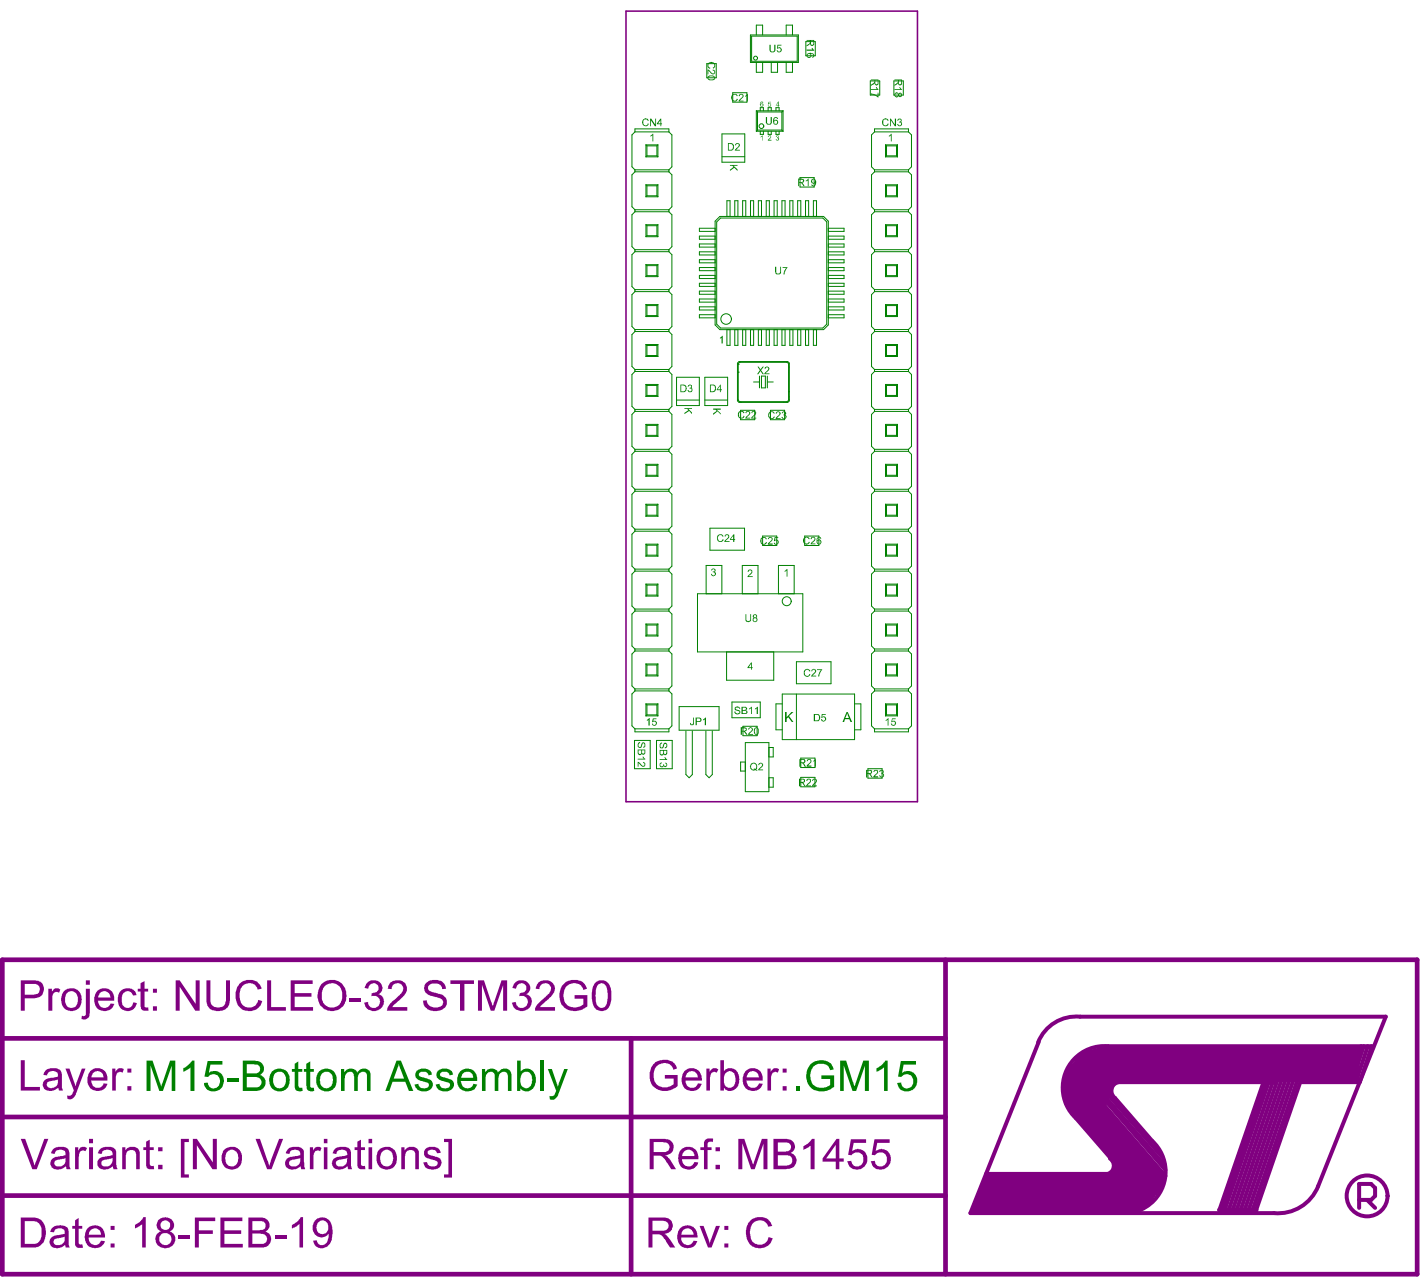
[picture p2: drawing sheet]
<svg xmlns="http://www.w3.org/2000/svg" width="301mm" height="271mm" viewBox="0 0 301 271" stroke-linecap="round" stroke-linejoin="round" font-family="sans-serif">
<g fill="#800080">
<path d="M208.7 248.3h26.1l1.5-2.5 7.3 8.5-2.5 2.3h-35.7z"/>
<path d="M228.9 222.6l4.8-1.3h54v7.6h-51.6l-2.3 5.9-4.1 4.1-4.6-6.2v-5.5z"/>
</g>
<g fill="none" stroke="#800080" stroke-width=".84">
<path d="M228.5 215.1h64.8l-14.4 35.8M219.8 220.4l-14.4 36.2h64.2M225.6 233.5l18 20.8M226.4 232.6l17.7 20.4M226.4 233.5l17.7 20.3M226.8 228.9h43.2M226.9 232.2l17.6 20.4M227.3 231.8l17.6 20.4M227.7 236.6l10.2 11.7h-29.2M227.7 231.4l17.7 20.3M228.1 231l17.7 20.3M228.3 224.5l17.7 20.3"/>
<path d="M228.6 225.9l17.6 20.3M228.6 228.8l17.6 20.4M228.6 229.7l17.6 20.3M228.6 230.5l17.4 20.2M229 227.2l17.6 20.3M229 228.4l17.6 20.4M234.5 221.3h55.8l-2.6 7.6h-12.3M236 232.3l7.8 9.1M267.7 228.1l-9.6 27.9M268.3 228.1l-9.5 27.7M268.8 228.1l-9.6 27.7M269.6 228.1l-9.5 27.7"/>
<path d="M270.5 228.1l-9.6 27.7M271.3 228.1l-9.5 27.7M272.1 228.1l-9.5 27.7M273 228.1l-9.6 27.7M273.8 228.1l-9.5 27.7M274.7 228.1l-9.6 27.7M275.4 228.1l-9.6 27.9M288 221.3l-2.5 7.6M288.6 221.3l-2.5 7.6M289.4 221.3l-2.5 7.6M287.6 253.8h2.5l.9-.8v-1.7l-.9-.8h-2.5v5M289.3 253.8l1.7 1.7"/>
</g>
<path d="M.5 203h299.4v66.6h-299.4zM.5 219.7h199.6M133.6 219.7v49.9M200.1 203v66.6M.5 236.3h199.6M.5 252.9h199.6M258.1 256h7.7" fill="none" stroke="#800080" stroke-width="1"/>
<g fill="#800080">
<path d="M4.4 224.3h.8v5.7h3.2v.7h-4z"/>
<path d="M13.9 226.1h.8l1.3 3.7 1.3-3.7h.8l-1.8 4.8a2.84 2.84 0 0 1-1.3 1.7l-.7-.1-.1-.8a.9 .9 0 0 0 1.3-.6l.1-.4z"/>
<path d="M23.7 226.1h.7v.6a1.14 1.14 0 0 1 1.8-.5l-.3 .7a.98 .98 0 0 0-1 .1 .98 .98 0 0 0-.4 .9v2.8h-.8z"/>
<path d="M15.9 258.2l.7-.5v1.7h.8v.5h-.8v2.7a.38 .38 0 0 0 0 .4 .38 .38 0 0 0 .4 .2h.4l.2 .7-.4 .1a1 1 0 0 1-1.3-.7v-3.4h-.6v-.5h.6z"/>
<path d="M28.6 259.1a3.1 3.1 0 0 0 1.7-1.6h.5v6.4h-.7v-5l-1.5 1z"/>
<path d="M37.8 261.2h2.4v.9h-2.4z"/>
<path d="M41.2 257.6h4.3v.7h-3.4v2h2.9v.7h-2.9v2.9h-.9z"/>
<path d="M46.6 257.6h4.7v.7h-3.8v2h3.5v.7h-3.5v2.2h3.9v.7h-4.8z"/>
<path d="M58.1 261.2h2.5v.9h-2.5z"/>
<path d="M61.8 259.2a3.5 3.5 0 0 0 1.8-1.7h.5v6.4h-.7v-5l-1.5 1h-.1z"/>
<path d="M148 259.4h.9l1.1 2.8 .2 .9 1.3-3.7h.9l-1.8 4.5h-.8z"/>
<path d="M158.4 258.7a3.1 3.1 0 0 1 4.3-.6l.7 1.3-.8 .1a1.95 1.95 0 0 0-2.3-1.3 1.95 1.95 0 0 0-1.5 2.1 2.54 2.54 0 0 0 1.1 2.9 1.93 1.93 0 0 0 2.8-1.5l.8 .3a2.84 2.84 0 0 1-2.3 2 2.84 2.84 0 0 1-2.8-1.3l-.3-.4a4.6 4.6 0 0 1 .3-3.6z"/>
<path d="M138.2 225.1a3.6 3.6 0 0 1 4.2-.5l.4 .5 .4 .8v.2l-.7 .2a1.82 1.82 0 0 0-2.8-1.2 2.32 2.32 0 0 0-1.4 2.7 2.41 2.41 0 0 0 1.5 2.1 2.41 2.41 0 0 0 2.5-.4l.3-.1v-1.2h-1.9v-.8h2.7v2.4l-.2 .1a3.6 3.6 0 0 1-5.5-.8v-.1a4.1 4.1 0 0 1 .5-3.9z"/>
<path d="M149.5 226.1h.7v.6a1.14 1.14 0 0 1 1.8-.5l-.3 .7a.87 .87 0 0 0-1 0 .87 .87 0 0 0-.4 .9l-.1 2.9h-.7z"/>
<path d="M162.4 226.1h.7v.6a1.14 1.14 0 0 1 1.8-.5l-.4 .7a.93 .93 0 0 0-1.3 .9v2.9h-.8z"/>
<path d="M10.2 209.2h.8v.6a1.05 1.05 0 0 1 1.8-.5l-.3 .7a.99 .99 0 0 0-1.1 .1 .99 .99 0 0 0-.3 1.1v2.6h-.9z"/>
<path d="M25.3 209.8a2.16 2.16 0 0 1 3.3 0l.3 .7-.8 .1a1.21 1.21 0 0 0-1.4-.8 1.21 1.21 0 0 0-.9 1.3 2.27 2.27 0 0 0 .6 2 1.23 1.23 0 0 0 1.8-1.1l.8 .2a2.05 2.05 0 0 1-2.3 1.7 2.05 2.05 0 0 1-1.8-2.2l.1-1.1z"/>
<path d="M29.7 208l.9-.4v1.6h.7v.6h-.7v2.8a.48 .48 0 0 0 .2 .5 .48 .48 0 0 0 .5 0l.1 .7a1.3 1.3 0 0 1-1.6-.6l-.1-3.4h-.5v-.6h.5z"/>
<path d="M37.2 207.4h.8l3.4 5v-5h.8v6.4h-.9l-3.3-5v5h-.8z"/>
<path d="M43.7 207.4h.8v3.7a1.66 1.66 0 0 0 1.1 2 1.66 1.66 0 0 0 2.1-.9l.1-.5v-4.3h.9v3.7a2.38 2.38 0 0 1-3.1 2.7 1.98 1.98 0 0 1-1.9-2.3z"/>
<path d="M50.6 208.2a3.1 3.1 0 0 1 4.1-.2l.4 .4 .2 .8-.7 .1a1.95 1.95 0 0 0-2.1-1.3 1.95 1.95 0 0 0-1.7 1.8 2.55 2.55 0 0 0 1.6 3.3 1.96 1.96 0 0 0 2.3-1.6l.8 .3a2.89 2.89 0 0 1-3.2 2.1 2.89 2.89 0 0 1-2.4-3 4.5 4.5 0 0 1 .7-2.7z"/>
<path d="M56.5 207.4h.9v5.7h3.1v.7h-4z"/>
<path d="M61.5 207.4h4.7v.8h-3.8v1.9h3.5v.8h-3.5v2.2h3.8v.7h-4.7z"/>
<path d="M74 211.1h2.4v.8h-2.4z"/>
<path d="M77.8 207.7a1.88 1.88 0 0 1 2.2-.1 1.88 1.88 0 0 1 .9 1.9l-.4 .5-.5 .4a1.65 1.65 0 0 1 .9 2.7 2.11 2.11 0 0 1-2.2 .8 2.11 2.11 0 0 1-1.6-1.8l.7-.1a1.28 1.28 0 0 0 1.5 1.2 1.28 1.28 0 0 0 1-1.6 1.28 1.28 0 0 0-1.7-.8l.1-.7a1.21 1.21 0 0 0 1.4-1.3 1.13 1.13 0 0 0-1.3-.8 1.13 1.13 0 0 0-.9 1.2l-.8-.2z"/>
<path d="M82.6 207.9a2.47 2.47 0 0 1 3.3 .3 2.53 2.53 0 0 1-1.1 3.2l-1.8 1.7h3.2v.7l-4.3-.1a5 5 0 0 1 2.1-2.7 2.35 2.35 0 0 0 1.3-2.2 1.25 1.25 0 0 0-1.4-.7 1.25 1.25 0 0 0-1 1.2l-.9-.1 .1-.5z"/>
<path d="M90 208.2a2.9 2.9 0 0 1 3.8-.3l.3 .3 .3 1-.8 .1a1.71 1.71 0 0 0-2.8-.8 .84 .84 0 0 0-.1 .9 .84 .84 0 0 0 .7 .4l.9 .3a2.42 2.42 0 0 1 2.3 1.5 2.07 2.07 0 0 1-2.4 2.3 2.36 2.36 0 0 1-2.7-2.2l.8-.1a1.93 1.93 0 0 0 2.9 1.4 .96 .96 0 0 0 .6-1.1 .96 .96 0 0 0-1-.8l-1-.2a2.86 2.86 0 0 1-2-1.3l-.1-.7z"/>
<path d="M95.3 207.4h5v.8h-2v5.6h-1v-5.6h-2z"/>
<path d="M101.1 207.4h1.3l1.9 5.5 1.8-5.5h1.2v6.4h-.8v-5.4l-1.9 5.4h-.7l-1.9-5.5v5.5h-.9z"/>
<path d="M109.1 207.7a1.93 1.93 0 0 1 2-.2 1.93 1.93 0 0 1 1.1 1.8l-.2 .5-.7 .6a1.72 1.72 0 0 1 1.3 1.6 1.72 1.72 0 0 1-1.2 1.7 2.1 2.1 0 0 1-3.1-1.6l.8-.1a1.28 1.28 0 0 0 1.5 1.2 1.28 1.28 0 0 0 1-1.6 1.28 1.28 0 0 0-1.8-.8l.3-.7a1.11 1.11 0 0 0 1.1-.5 1.11 1.11 0 0 0 0-1.2 1.18 1.18 0 0 0-1.3-.3 1.18 1.18 0 0 0-.7 1.1l-.8-.2z"/>
<path d="M113.9 207.9a2.1 2.1 0 0 1 2.2-.4 2.1 2.1 0 0 1 1.4 1.8h-.1a3.9 3.9 0 0 1-2 2.6l-1.2 1.2h3.3v.7h-4.3a2.4 2.4 0 0 1 1.2-2l.9-.8a2.35 2.35 0 0 0 1.2-2.2 1.24 1.24 0 0 0-1.4-.7 1.24 1.24 0 0 0-.9 1.2l-.9-.1z"/>
<path d="M118.9 208.6a3.3 3.3 0 0 1 4.6-.6l.7 1.2-.7 .2a2.13 2.13 0 0 0-2.4-1.4 2.13 2.13 0 0 0-1.8 2.1 2.71 2.71 0 0 0 1.1 2.8 3.1 3.1 0 0 0 3.1-.4v-1.2h-1.9v-.8h2.7v2.4a4 4 0 0 1-5 .2 3.9 3.9 0 0 1-.4-4.5z"/>
<path d="M4.4 240.9h.9l2.1 5.7 2-5.7h.8l-2.4 6.5h-1z"/>
<path d="M15.9 242.7h.7v.7a1.2 1.2 0 0 1 1.8-.5l-.3 .7a.87 .87 0 0 0-1-.1 .87 .87 0 0 0-.4 .9l-.1 3h-.7z"/>
<path d="M25.9 242.7h.6v.7a1.8 1.8 0 0 1 2.9-.1l.2 .4v3.7h-.8v-2.9a1.12 1.12 0 0 0-1.2-1.2 1.12 1.12 0 0 0-1 1.4v2.7h-.7z"/>
<path d="M30.9 241.5l.8-.4v1.6h.8v.6h-.8v2.8a.55 .55 0 0 0 .3 .5 .55 .55 0 0 0 .5 0l.1 .8h-.2a1.08 1.08 0 0 1-1.4-.6l-.1-3.5h-.6v-.6h.6z"/>
<path d="M38.3 240.9h1.7v.7h-1v6.9h1v.6h-1.7z"/>
<path d="M40.8 240.9h.9l3.3 5v-5h.9v6.5h-.9l-3.3-5.1v5.1h-.9z"/>
<path d="M54.1 240.9h.9l2 5.7 2.1-5.7h.8l-2.4 6.5h-1z"/>
<path d="M65.6 242.7h.6v.7a1.14 1.14 0 0 1 1.8-.5l-.2 .7a.83 .83 0 0 0-.9-.1 .83 .83 0 0 0-.5 .7l-.1 3.2h-.7z"/>
<path d="M75.6 241.5l.8-.4v1.6h.8v.6h-.8v2.7a.54 .54 0 0 0 .2 .6 .54 .54 0 0 0 .6 0l.1 .8h-.2a1.08 1.08 0 0 1-1.4-.6l-.1-3.5h-.6v-.6h.6z"/>
<path d="M84.9 242.7h.7v.7a1.67 1.67 0 0 1 1.7-.8 1.67 1.67 0 0 1 1.3 1.2v3.6h-.7v-2.9a1.07 1.07 0 0 0-1.1-1.2 1.07 1.07 0 0 0-1 1.2l-.1 2.9h-.8z"/>
<path d="M89.9 243.2a2.25 2.25 0 0 1 3.2 .2l.2 .5-.8 .1a1.14 1.14 0 0 0-.9-.8 1.14 1.14 0 0 0-1.1 .5 .9 .9 0 0 0 1.1 .8l.1 .1a2.06 2.06 0 0 1 1.7 .9 1.62 1.62 0 0 1-1.9 1.9h-.1a1.72 1.72 0 0 1-1.8-1.5l.7-.1a1.26 1.26 0 0 0 1 1 1.26 1.26 0 0 0 1.3-.5v-.2a1.1 1.1 0 0 0-1.2-.8l-.5-.1a1.24 1.24 0 0 1-1-2z"/>
<path d="M94 240.9h1.7v8.2h-1.7v-.6h.9v-6.9h-.9z"/>
<path d="M149.1 241.4a1.45 1.45 0 0 1 1.8-.5l-.1 .7a.72 .72 0 0 0-.7 0 .72 .72 0 0 0-.4 .7v.4h.9v.6h-.9v4.1h-.7v-4.1h-.8v-.6h.8z"/>
<path d="M156.2 240.9h1.3l1.9 5.5 1.8-5.5h1.2v6.5h-.8v-5.5l-1.9 5.5h-.8l-1.8-5.5v5.5h-.9z"/>
<path d="M170 242.5l.9-.6 1-1h.5v6.5h-.9v-5.1l-.4 .4-1.1 .6z"/>
<path d="M180.1 241h3.2v.8h-2.6l-.4 1.7a2.09 2.09 0 0 1 2.6 .1 2.09 2.09 0 0 1 .5 2.6 2.13 2.13 0 0 1-2.3 1.2 2.13 2.13 0 0 1-1.8-1.7l.9-.1a1.31 1.31 0 0 0 1.6 1.1 1.31 1.31 0 0 0 .9-1.7 1.34 1.34 0 0 0-1-1.2 1.34 1.34 0 0 0-1.5 .6l-.7-.1z"/>
<path d="M185.1 241h3.2v.8h-2.7l-.3 1.7a2.11 2.11 0 0 1 2.9 .6 2.11 2.11 0 0 1-.6 2.9 1.51 1.51 0 0 1-1.4 .4 1.88 1.88 0 0 1-1.9-1.7l.8-.1a1.3 1.3 0 0 0 1.6 1.1 1.3 1.3 0 0 0 1-1.6 1.4 1.4 0 0 0-1.1-1.2 1.4 1.4 0 0 0-1.5 .5l-.6-.1z"/>
<path d="M10.1 228.9a.86 .86 0 0 0 .1 1.1 .86 .86 0 0 0 1 .1 1.4 1.4 0 0 0 1.1-1.8zM9.5 226.6a2.73 2.73 0 0 1 3.3-.1l.3 .7v1.7a2.55 2.55 0 0 0 .3 1.8h-.9l-.2-.6a2.14 2.14 0 0 1-3 .1 1.37 1.37 0 0 1 0-1.4 1.37 1.37 0 0 1 1.3-.7l1.5-.3a.7 .7 0 0 0 .1-.7 .7 .7 0 0 0-.6-.4l-.5-.1a1.11 1.11 0 0 0-1.1 .9l-.8-.1z"/>
<path d="M19.6 227.1l-.2 .8h2.6a1.34 1.34 0 0 0-.9-1.2 1.34 1.34 0 0 0-1.5 .4zM19.1 226.6a2.14 2.14 0 0 1 2.2-.6 2.14 2.14 0 0 1 1.4 1.8v.8l-3.4 .1a1.44 1.44 0 0 0 2.2 1.3l.4-.8 .8 .1a2.19 2.19 0 0 1-2.7 1.4 2.19 2.19 0 0 1-1.5-2.6l.2-.8z"/>
<path d="M27 226.1h.8v.8h-.8zM27 229.8h.8v.9h-.8z"/>
<path d="M5.2 258.3v4.9h1.6a1.82 1.82 0 0 0 2-2.2 1.99 1.99 0 0 0-1.7-2.7zM4.4 257.6h2.4a2.47 2.47 0 0 1 2.8 2.5 3.2 3.2 0 0 1-.7 3.1 2.49 2.49 0 0 1-2.2 .7h-2.3z"/>
<path d="M11.4 262.3a.83 .83 0 0 0 .2 .9 .83 .83 0 0 0 .9 .2 1.26 1.26 0 0 0 1.1-1.8l-1.9 .5zM11 259.8a2.56 2.56 0 0 1 3.3 0l.2 .6v1.7a2.55 2.55 0 0 0 .3 1.8h-.9l-.1-.5a2.49 2.49 0 0 1-3.1 .2 1.49 1.49 0 0 1 0-1.6 1.49 1.49 0 0 1 1.5-.7l1.4-.3a.86 .86 0 0 0-.1-.9 .86 .86 0 0 0-1-.2l-.8 .1-.3 .7-.8-.1z"/>
<path d="M19.2 260.2l-.4 1h2.6a1.34 1.34 0 0 0-.8-1.2 1.34 1.34 0 0 0-1.4 .2zM18.5 259.9a2.2 2.2 0 0 1 2.6-.4 2.2 2.2 0 0 1 1.1 2.3h-3.4a1.36 1.36 0 0 0 1 1.6 1.36 1.36 0 0 0 1.6-.9l.8 .1a2.23 2.23 0 0 1-2.8 1.3 2.23 2.23 0 0 1-1.4-2.8z"/>
<path d="M23.4 259.4h.9v.8h-.9zM23.4 263.1h.9v.8h-.9z"/>
<path d="M33.9 259.2a1.05 1.05 0 0 0 2.1 0 1.05 1.05 0 0 0-2.1 0zM34.1 261.2a1.29 1.29 0 0 0 .1 2 1.29 1.29 0 0 0 1.9-.5 1.29 1.29 0 0 0-.8-1.8l-1 .1zM33.5 258.2a1.97 1.97 0 0 1 3.2 .3 1.49 1.49 0 0 1-.8 2 1.79 1.79 0 0 1 1.1 2 1.79 1.79 0 0 1-1.7 1.5 1.89 1.89 0 0 1-2.2-1.1 1.89 1.89 0 0 1 .8-2.4h.2a1.46 1.46 0 0 1-.6-2.3z"/>
<path d="M53.4 258.3v2h1.5a1.08 1.08 0 0 0 1.3-.9 .96 .96 0 0 0-1.3-1.1zM53.4 261v2.2h1.8a1.07 1.07 0 0 0 1.3-1.1 1.07 1.07 0 0 0-1.2-1.1zM52.6 257.6h2.5a1.6 1.6 0 0 1 1.8 1 1.6 1.6 0 0 1-.7 1.9 1.77 1.77 0 0 1 1 2.2 1.77 1.77 0 0 1-2 1.2h-2.6z"/>
<path d="M67.2 258.8v.1a1.34 1.34 0 0 0 .1 1.7 1.34 1.34 0 0 0 1.7 .3 1.52 1.52 0 0 0 .4-1.7 1.52 1.52 0 0 0-1.3-1l-.3 .1zM66.6 258.3a2.15 2.15 0 0 1 2.5-.5 2.15 2.15 0 0 1 1.2 2.2 4.5 4.5 0 0 1-1 3.7 1.92 1.92 0 0 1-2.9-.7l-.2-.5 .8-.1a1.19 1.19 0 0 0 1.3 1 1.19 1.19 0 0 0 1.1-1.2l.1-.4v-.8a1.87 1.87 0 0 1-2.2 .6 1.87 1.87 0 0 1-1.1-2z"/>
<path d="M138.1 258.3v2.1h1.9a1.12 1.12 0 0 0 1.5-1.4l-.4-.5-.3-.2zM137.2 257.6h3a1.76 1.76 0 0 1 2.2 1.5 1.76 1.76 0 0 1-1.9 1.9l.7 .5 1.7 2.4h-1.1l-.9-1.3a2.51 2.51 0 0 0-1.5-1.5h-1.3v2.8h-.9z"/>
<path d="M144.5 260.3l-.3 .9h2.6a1.31 1.31 0 0 0-.8-1.2 1.31 1.31 0 0 0-1.5 .3zM143.9 259.9a2.19 2.19 0 0 1 2.5-.4 2.19 2.19 0 0 1 1.2 2.2l-3.4 .1a1.36 1.36 0 0 0 .9 1.6 1.36 1.36 0 0 0 1.7-.9l.7 .1a2.16 2.16 0 0 1-3.7 .7 3.2 3.2 0 0 1-.4-2.3l.1-.5z"/>
<path d="M153.3 259.4h.8v.8h-.8zM153.3 263.1h.8v.8h-.8z"/>
<path d="M145.3 227.1l-.2 .8h2.6a1.32 1.32 0 0 0-.9-1.3 1.32 1.32 0 0 0-1.5 .5zM144.8 226.6a2.23 2.23 0 0 1 2.6-.4 2.23 2.23 0 0 1 1.2 2.3l-3.5 .1a1.35 1.35 0 0 0 1 1.5 1.35 1.35 0 0 0 1.6-.9l.8 .1a2.16 2.16 0 0 1-2.4 1.5 2.16 2.16 0 0 1-1.9-2.2l.2-1.3z"/>
<path d="M153.5 227.1l-.1 .3a2.8 2.8 0 0 0 .2 2.5 1.31 1.31 0 0 0 1.5 0 1.31 1.31 0 0 0 .5-1.4 1.68 1.68 0 0 0-1.1-1.9zM152.4 224.3h.8v2.3a1.87 1.87 0 0 1 2.2-.4 1.87 1.87 0 0 1 1 1.9 2.11 2.11 0 0 1-2.5 2.6l-.7-.6v.6h-.8z"/>
<path d="M158.3 227.1l-.3 .8h2.6a1.34 1.34 0 0 0-.9-1.2 1.34 1.34 0 0 0-1.4 .4zM157.8 226.6a2.16 2.16 0 0 1 2.5-.4 2.16 2.16 0 0 1 1.1 2.4l-3.5 .1a1.44 1.44 0 0 0 2.2 1.3l.5-.8 .8 .1a2.18 2.18 0 0 1-2.6 1.5 2.18 2.18 0 0 1-1.6-2.5l.1-1z"/>
<path d="M165.6 226.1h.9v.8h-.9zM165.6 229.8h.9v.9h-.9z"/>
<path d="M5.2 208.2v2.2h1.9a1.15 1.15 0 0 0 1.3-1.1 1.15 1.15 0 0 0-1.3-1.1zM4.4 207.4h2.6a2.09 2.09 0 0 1 2.1 1 1.96 1.96 0 0 1-2 2.8h-1.9v2.6h-.8z"/>
<path d="M14.1 210.1l-.1 .3a2.31 2.31 0 0 0 .5 2.7 1.52 1.52 0 0 0 2-1.8 1.4 1.4 0 0 0-.8-1.5 1.4 1.4 0 0 0-1.6 .3zM13.5 209.7a2.22 2.22 0 0 1 2.7-.4 2.22 2.22 0 0 1 1 2.6 2.17 2.17 0 0 1-2.3 2 2.17 2.17 0 0 1-2-2.4l.2-1.1z"/>
<path d="M18.2 207.4h.8v.9h-.8zM18.2 209.2h.8v5a1.3 1.3 0 0 1-1.8 1.4l.2-.7a.58 .58 0 0 0 .6-.1 .58 .58 0 0 0 .2-.6z"/>
<path d="M21 210.2l-.2 .8h2.6a1.34 1.34 0 0 0-.9-1.2 1.34 1.34 0 0 0-1.5 .4zM20.5 209.7a2.16 2.16 0 0 1 2.6-.4 2.16 2.16 0 0 1 1.1 2.4h-3.5a1.41 1.41 0 0 0 .9 1.4 1.41 1.41 0 0 0 1.6-.5l.2-.3 .8 .1a2.17 2.17 0 0 1-2.5 1.5 2.17 2.17 0 0 1-1.8-2.4v-.6z"/>
<path d="M32.4 209.2h.8v.8h-.8zM32.4 212.9h.8v.9h-.8z"/>
<path d="M68.6 208.8a3.6 3.6 0 0 0 .1 3.8 2.25 2.25 0 0 0 2.7 .3 2.25 2.25 0 0 0 1-2.5 2.17 2.17 0 0 0-1.3-2.2 2.17 2.17 0 0 0-2.5 .6zM68 208.2a3.2 3.2 0 0 1 3.6-.6 3.2 3.2 0 0 1 1.7 3.2 3.1 3.1 0 0 1-3.6 3 3.1 3.1 0 0 1-2.4-4z"/>
<path d="M126.6 208.2a4.5 4.5 0 0 0-.5 3.1v.6a1.23 1.23 0 0 0 .7 1.2 1.23 1.23 0 0 0 1.3-.2v-.1a4 4 0 0 0 .4-3 1.49 1.49 0 0 0-1.3-1.8zM125.8 208.1a1.98 1.98 0 0 1 2.3-.5 1.98 1.98 0 0 1 1.2 1.9l.1 1.1a3.5 3.5 0 0 1-1.2 3.1 1.94 1.94 0 0 1-2.8-1.7 5.4 5.4 0 0 1 .4-3.9z"/>
<path d="M11.6 245.7a.83 .83 0 0 0 .1 .9 .83 .83 0 0 0 1 .2 1.29 1.29 0 0 0 1.2-1.5l-.1-.3-.3 .2-1.2 .1zM11.2 243.2a2.73 2.73 0 0 1 3.2-.1l.3 .7v1.8a2.55 2.55 0 0 0 .3 1.8h-.9l-.2-.6a2.49 2.49 0 0 1-3 .1 1.51 1.51 0 0 1 0-1.6 1.51 1.51 0 0 1 1.4-.6l1.5-.3a.89 .89 0 0 0-.2-.9 .89 .89 0 0 0-.9-.3l-.3 .1a.84 .84 0 0 0-.8 .8l-.8-.1z"/>
<path d="M18.8 240.9h.9v1h-.9zM18.8 242.7h.9v4.7h-.9z"/>
<path d="M21.5 245.8a.83 .83 0 0 0 .2 .8 .83 .83 0 0 0 .9 .2 1.31 1.31 0 0 0 1.2-1.5v-.3l-.6 .2a2.79 2.79 0 0 0-1.7 .6zM21 243.2a2.87 2.87 0 0 1 3.2-.2l.2 .1 .2 .5v2.8l.2 1h-.8l-.1-.6a2.45 2.45 0 0 1-3 .1 1.4 1.4 0 0 1-.1-1.5 1.4 1.4 0 0 1 1.3-.7l1.3-.2a.45 .45 0 0 0 .4-.3 .45 .45 0 0 0-.1-.5 1.29 1.29 0 0 0-1.2-.5 1.29 1.29 0 0 0-1 .9l-.8-.1z"/>
<path d="M33.5 242.7h.9v.9h-.9zM33.5 246.4h.9v1h-.9z"/>
<path d="M48 243.7l-.1 .2a2.2 2.2 0 0 0 .6 2.8 1.45 1.45 0 0 0 1.9-1.5 1.84 1.84 0 0 0-1.2-2l-.8 .2zM47.2 243.5l.5-.5a2.22 2.22 0 0 1 2.4-.1 2.22 2.22 0 0 1 1.1 2.1 2.2 2.2 0 0 1-2.4 2.4 2.2 2.2 0 0 1-1.9-2.7z"/>
<path d="M61.3 245.7a.83 .83 0 0 0 .1 .9 .83 .83 0 0 0 1 .2 1.29 1.29 0 0 0 1.1-1.5v-.3l-1.6 .3zM60.8 243.2a2.75 2.75 0 0 1 3.1-.2l.4 .5v2.3l.3 1.6h-.9l-.1-.6a2.16 2.16 0 0 1-3.2-.1 1.55 1.55 0 0 1 1.5-2l1.6-.3a.9 .9 0 0 0-1.1-1.2l-.3 .1a.84 .84 0 0 0-.8 .8l-.9-.1z"/>
<path d="M68.5 240.9h.8v1h-.8zM68.5 242.7h.8v4.7h-.8z"/>
<path d="M71.1 245.7a.83 .83 0 0 0 .2 .9 .83 .83 0 0 0 .9 .2 1.29 1.29 0 0 0 1.2-1.5l.1-.3-1.7 .3zM70.7 243.2a2.78 2.78 0 0 1 3.2-.2l.4 .6v3.1l.2 .7h-.8l-.2-.6a2.39 2.39 0 0 1-2.9 .1 1.35 1.35 0 0 1-.2-1.5 1.35 1.35 0 0 1 1.3-.7l1.6-.3a.27 .27 0 0 0 .3-.2 .27 .27 0 0 0-.2-.3v-.1a1.31 1.31 0 0 0-2.2 0l-.1 .3-.7-.1z"/>
<path d="M78 240.9h.8v1h-.8zM78 242.7h.8v4.7h-.8z"/>
<path d="M80.8 243.7v.1a2.13 2.13 0 0 0 .5 2.9 1.52 1.52 0 0 0 1.8-2 1.19 1.19 0 0 0-.5-1.1 1.23 1.23 0 0 0-1.8 .1zM80.4 243l.3-.1a2.17 2.17 0 0 1 2.3 0 2.17 2.17 0 0 1 1 2.1 2.19 2.19 0 0 1-2.3 2.4 2.19 2.19 0 0 1-2-2.6l.2-1z"/>
<path d="M138.3 241.6v2.1h1.9a1.05 1.05 0 0 0 1.4-.8 1.05 1.05 0 0 0-1.1-1.2zM137.5 240.9h2.9a1.84 1.84 0 0 1 2.2 1.6 1.89 1.89 0 0 1-1.8 2l.8 .6 1.5 2.3h-1.1l-.9-1.4a2.11 2.11 0 0 0-1.7-1.5h-1.1v2.9h-.8z"/>
<path d="M144.7 243.7l-.4 .9h2.6a1.28 1.28 0 0 0-.8-1.3 1.28 1.28 0 0 0-1.4 .4zM144.2 243a2.22 2.22 0 0 1 2.6-.1 2.22 2.22 0 0 1 1 2.3h-3.5a1.33 1.33 0 0 0 .8 1.4 1.33 1.33 0 0 0 1.5-.3l.3-.5 .9 .1a2.16 2.16 0 0 1-2.4 1.5 2.16 2.16 0 0 1-1.8-2.2 2.57 2.57 0 0 1 .6-2.2z"/>
<path d="M151.4 242.7h1v.9h-1zM151.4 246.4h1v1h-1z"/>
<path d="M164.6 241.7v1.9h1.5a1.19 1.19 0 0 0 1.3-.9 .99 .99 0 0 0-1.4-1zM164.6 244.4v2.2h1.8a1.13 1.13 0 0 0 1.2-1.2 1.13 1.13 0 0 0-1.4-1zM163.7 240.9h2.5a1.77 1.77 0 0 1 2 1.9l-.2 .6-.7 .5a1.74 1.74 0 0 1 1.2 2 1.74 1.74 0 0 1-2 1.4l-2.8 .1z"/>
<path d="M176.9 242.2l-2.1 2.9h2.1zM177 240.9h.6v4.2h.9v.7h-.9v1.6h-.7v-1.6h-2.8v-.7z"/>
</g>
<g fill="none" stroke="#800080" stroke-width=".84">
<path d="M228.5 215.1a8.7 8.7 0 0 0-8.8 5.4M234.5 221.3a8.8 8.8 0 0 0-8.8 5.2 8.8 8.8 0 0 0 2 10.1M237.2 228.9a1.89 1.89 0 0 0-1.9 1.3 1.89 1.89 0 0 0 .7 2.1M234.9 245.1a1.81 1.81 0 0 1 .7 2.2 1.81 1.81 0 0 1-2.1 1.1M243.8 241.4a8.8 8.8 0 0 1-3.5 14.9M278.9 250.9a9.1 9.1 0 0 1-9.3 5.7"/>
<circle cx="289.3" cy="253" r="4.3"/>
</g>
<circle cx="231.1" cy="251.8" r=".84" fill="#800080"/>
<path d="M132.5 2.4h61.7v167.2h-61.7z" fill="none" stroke="#800080" stroke-width=".33"/>
<g fill="none" stroke="#008000" stroke-width=".21">
<path d="M149.6 13.5h2v3h-2zM155.1 19.6h3v2h-3zM158.8 7.4h10.2v5.8h-10.2zM159.1 7.6h9.6v5.4h-9.6zM160.1 13.2v2.1h1.3v-2.1M160.1 7.4v-2.1h1.3v2.1M163.2 13.2v2.1h1.3v-2.1M166.4 7.4v-2.1h1.3v2.1M166.4 13.2v2.1h1.3v-2.1M170.5 8.8h2v3h-2zM184.2 17.1h2v3h-2zM189.2 17.1h2v3h-2z"/>
<path d="M134.4 27.9v-.6h7.1v.6M134.4 35.9v.4M134.4 36.3l-.7 .7v6.7l.7 .7M134.4 27.9l-.7 .6v6.8l.7 .6M134.4 36.3h7.1M134.4 35.9h7.1M134.4 27.9h7.1M136.7 39.1h2.5M136.7 33.2h2.5M136.7 30.6h2.5M136.7 39.1l.2 .2M136.7 30.6l.2 .3"/>
<path d="M136.7 30.6v2.6M136.7 39.1v2.5M136.9 39.3h2.1M136.9 33h2.1M136.9 30.9h2.1M136.9 33l-.2 .2M136.9 30.9v2.1M136.9 39.3v2.1M139 30.9v2.1M139 39.3v2.1M139 33l.2 .2M139.2 30.6v2.6"/>
<path d="M139.2 39.1v2.5M139.2 39.1l-.2 .2M139.2 30.6l-.2 .3M141.5 35.9v.4M141.5 36.3l.7 .7v6.7l-.7 .7M141.5 27.9l.7 .6v6.8l-.7 .6M152.8 33.2h4.8M152.8 28.3h4.8v6h-4.8zM160.1 23.4l.2 .3M160.1 23.4v4.4M160.1 27.8h5.6M160.1 23.4h5.6"/>
<path d="M160.3 27.5l-.2 .3M160.3 23.7v3.8M160.3 27.5h5.2M160.3 23.7h5.2M160.9 27.8v.6h.6v-.6M160.9 23.4v-.6h.6v.6M162.5 27.8v.6h.7v-.6M162.5 23.4v-.6h.7v.6M164.2 23.4v-.6h.7v.6M164.2 27.8v.6h.7v-.6M165.5 27.5l.2 .3M165.5 23.7v3.8"/>
<path d="M165.7 23.4l-.2 .3M165.7 23.4v4.4M169.3 37.6h3v2h-3zM185.1 27.9v-.6h7.1v.6M185.1 35.9v.4M185.1 36.3l-.7 .7v6.7l.7 .7M185.1 36.3h7.1M185.1 27.9l-.7 .6v6.8l.7 .6M185.1 35.9h7.1M185.1 27.9h7.1M187.4 30.6v2.6M187.4 39.1v2.5"/>
<path d="M187.4 39.1h2.5M187.4 39.1l.2 .2M187.4 33.2h2.5M187.4 30.6l.2 .3M187.4 30.6h2.5M187.6 30.9v2.1M187.6 39.3v2.1M187.6 39.3h2.1M187.6 33h2.1M187.6 33l-.2 .2M187.6 30.9h2.1M189.7 30.9v2.1"/>
<path d="M189.7 39.3v2.1M189.7 33l.2 .2M189.9 30.6v2.6M189.9 39.1v2.5M189.9 39.1l-.2 .2M189.9 30.6l-.2 .3M192.2 35.9v.4M192.2 36.3l.7 .7v6.7l-.7 .7M192.2 27.9l.7 .6v6.8l-.7 .6M134.4 44.4v.4M134.4 52.8v.4M134.4 53.2l-.7 .7v6.7l.7 .7"/>
<path d="M134.4 44.8l-.7 .6v6.8l.7 .6M134.4 53.2h7.1M134.4 52.8h7.1M134.4 44.8h7.1M134.4 44.4h7.1M136.7 58.5h2.5M136.7 56h2.5M136.7 50.1h2.5M136.7 47.5h2.5M136.7 41.6h2.5M136.7 56l.2 .2M136.7 47.5l.2 .3"/>
<path d="M136.7 47.5v2.6M136.7 56v2.5M136.9 58.3h2.1M136.9 56.2h2.1M136.9 49.9h2.1M136.9 47.8h2.1M136.9 41.4h2.1M136.9 58.3l-.2 .2M136.9 49.9l-.2 .2M136.9 41.4l-.2 .2M136.9 47.8v2.1M136.9 56.2v2.1"/>
<path d="M139 47.8v2.1M139 56.2v2.1M139 58.3l.2 .2M139 49.9l.2 .2M139 41.4l.2 .2M139.2 47.5v2.6M139.2 56v2.5M139.2 56l-.2 .2M139.2 47.5l-.2 .3M141.5 44.4v.4M141.5 52.8v.4M141.5 53.2l.7 .7v6.7l-.7 .7"/>
<path d="M141.5 44.8l.7 .6v6.8l-.7 .6M151.3 46.8l1-1h22l1 1v21.9l-1 1h-22l-1-1zM151.3 48.3h-3.3v.7h3.3M151.3 49.9h-3.3v.7h3.3M151.3 51.6h-3.3v.7h3.3M151.3 53.3h-3.3v.6h3.3M151.3 54.9h-3.3v.7h3.3M151.3 56.6h-3.3v.7h3.3M151.3 58.3h-3.3v.6h3.3M151.3 59.9h-3.3v.7h3.3M151.7 47l.8-.9h21.6l.9 .9v21.6l-.9 .8h-21.6l-.8-.8zM153.8 45.8v-3.3h.7v3.3"/>
<path d="M155.5 45.8v-3.3h.7v3.3M157.2 45.8v-3.3h.6v3.3M158.8 45.8v-3.3h.7v3.3M160.5 45.8v-3.3h.6v3.3M162.1 45.8v-3.3h.7v3.3M163.8 45.8v-3.3h.7v3.3M165.5 45.8v-3.3h.6v3.3M167.1 45.8v-3.3h.7v3.3M168.8 45.8v-3.3h.7v3.3M170.5 45.8v-3.3h.6v3.3M172.1 45.8v-3.3h.7v3.3M175.3 48.3h3.3v.7h-3.3"/>
<path d="M175.3 49.9h3.3v.7h-3.3M175.3 51.6h3.3v.7h-3.3M175.3 53.3h3.3v.6h-3.3M175.3 54.9h3.3v.7h-3.3M175.3 56.6h3.3v.7h-3.3M175.3 58.3h3.3v.6h-3.3M175.3 59.9h3.3v.7h-3.3M185.1 44.4v.4M185.1 52.8v.4M185.1 53.2l-.7 .7v6.7l.7 .7M185.1 53.2h7.1M185.1 52.8h7.1"/>
<path d="M185.1 44.8h7.1M185.1 44.8l-.7 .6v6.8l.7 .6M185.1 44.4h7.1M187.4 47.5v2.6M187.4 56v2.5M187.4 58.5h2.5M187.4 56h2.5M187.4 56l.2 .2M187.4 50.1h2.5M187.4 47.5h2.5M187.4 47.5l.2 .3M187.4 41.6h2.5"/>
<path d="M187.6 47.8v2.1M187.6 56.2v2.1M187.6 58.3h2.1M187.6 56.2h2.1M187.6 58.3l-.2 .2M187.6 49.9h2.1M187.6 47.8h2.1M187.6 49.9l-.2 .2M187.6 41.4h2.1M187.6 41.4l-.2 .2M189.7 47.8v2.1M189.7 56.2v2.1"/>
<path d="M189.7 58.3l.2 .2M189.7 49.9l.2 .2M189.7 41.4l.2 .2M189.9 47.5v2.6M189.9 56v2.5M189.9 56l-.2 .2M189.9 47.5l-.2 .3M192.2 44.4v.4M192.2 52.8v.4M192.2 53.2l.7 .7v6.7l-.7 .7M192.2 44.8l.7 .6v6.8l-.7 .6M134.4 69.7h7.1"/>
<path d="M134.4 61.3v.4M134.4 69.7v.4M134.4 78.2v.4M134.4 78.6l-.7 .6v6.8l.7 .6M134.4 70.1l-.7 .7v6.7l.7 .7M134.4 61.7l-.7 .6v6.8l.7 .6M134.4 78.6h7.1M134.4 78.2h7.1M134.4 70.1h7.1M134.4 61.7h7.1M134.4 61.3h7.1M136.7 75.4h2.5"/>
<path d="M136.7 72.9h2.5M136.7 67h2.5M136.7 64.4h2.5M136.7 72.9l.2 .2M136.7 64.4l.2 .2M136.7 64.4v2.6M136.7 72.9v2.5M136.9 75.2h2.1M136.9 73.1h2.1M136.9 66.8h2.1M136.9 64.6h2.1M136.9 75.2l-.2 .2"/>
<path d="M136.9 66.8l-.2 .2M136.9 64.6v2.2M136.9 73.1v2.1M139 64.6v2.2M139 73.1v2.1M139 75.2l.2 .2M139 66.8l.2 .2M139.2 64.4v2.6M139.2 72.9v2.5M139.2 72.9l-.2 .2M139.2 64.4l-.2 .2M141.5 78.6l.7 .6v6.8l-.7 .6"/>
<path d="M141.5 61.3v.4M141.5 69.7v.4M141.5 78.2v.4M141.5 70.1l.7 .7v6.7l-.7 .7M141.5 61.7l.7 .6v6.8l-.7 .6M143.2 79.8h4.8v6h-4.8zM149.2 79.8h4.8v6h-4.8zM151.3 61.6h-3.3v.7h3.3M151.3 63.3h-3.3v.6h3.3M151.3 64.9h-3.3v.7h3.3M151.3 66.6h-3.3v.6h3.3M153.8 69.7v3.4h.7v-3.4"/>
<path d="M155.5 69.7v3.4h.7v-3.4M156.2 78.7h.1M156.2 77.1h.1M156.2 77.1v7.5M156.4 76.5h10.3l.3 .3v8l-.3 .3h-10.3l-.3-.3v-8zM156.6 76.7h9.9M157.2 69.7v3.4h.6v-3.4M158.8 69.7v3.4h.7v-3.4M160.5 69.7v3.4h.6v-3.4M160.7 79.6v2.5M161.1 79.6h.9v2.5h-.9zM162.1 69.7v3.4h.7v-3.4"/>
<path d="M162.4 79.6v2.5M163.8 69.7v3.4h.7v-3.4M165.5 69.7v3.4h.6v-3.4M166.9 77.1v7.5M167.1 69.7v3.4h.7v-3.4M168.8 69.7v3.4h.7v-3.4M170.5 69.7v3.4h.6v-3.4M172.1 69.7v3.4h.7v-3.4M175.3 61.6h3.3v.7h-3.3M175.3 63.3h3.3v.6h-3.3M175.3 64.9h3.3v.7h-3.3M175.3 66.6h3.3v.6h-3.3"/>
<path d="M185.1 61.3v.4M185.1 69.7v.4M185.1 78.2v.4M185.1 69.7h7.1M185.1 78.6l-.7 .6v6.8l.7 .6M185.1 70.1l-.7 .7v6.7l.7 .7M185.1 61.7l-.7 .6v6.8l.7 .6M185.1 78.6h7.1M185.1 78.2h7.1M185.1 70.1h7.1M185.1 61.7h7.1M185.1 61.3h7.1"/>
<path d="M187.4 64.4v2.6M187.4 72.9v2.5M187.4 75.4h2.5M187.4 72.9h2.5M187.4 72.9l.2 .2M187.4 67h2.5M187.4 64.4l.2 .2M187.4 64.4h2.5M187.6 64.6v2.2M187.6 73.1v2.1M187.6 75.2h2.1M187.6 73.1h2.1"/>
<path d="M187.6 75.2l-.2 .2M187.6 66.8h2.1M187.6 66.8l-.2 .2M187.6 64.6h2.1M189.7 64.6v2.2M189.7 73.1v2.1M189.7 75.2l.2 .2M189.7 66.8l.2 .2M189.9 64.4v2.6M189.9 72.9v2.5M189.9 72.9l-.2 .2M189.9 64.4l-.2 .2"/>
<path d="M192.2 61.3v.4M192.2 69.7v.4M192.2 78.2v.4M192.2 78.6l.7 .6v6.8l-.7 .6M192.2 70.1l.7 .7v6.7l-.7 .7M192.2 61.7l.7 .6v6.8l-.7 .6M134.4 86.6v.4M134.4 95.1v.4M134.4 95.5l-.7 .6v6.8l.7 .6M134.4 87l-.7 .7v6.7l.7 .7M134.4 95.1h7.1M134.4 95.5h7.1"/>
<path d="M134.4 87h7.1M134.4 86.6h7.1M136.7 98.2h2.5M136.7 89.8h2.5M136.7 92.3h2.5M136.7 83.9h2.5M136.7 81.3h2.5M136.7 98.2l.2 .2M136.7 89.8l.2 .2M136.7 81.3l.2 .2M136.7 81.3v2.6M136.7 89.8v2.5"/>
<path d="M136.7 98.2v2.6M136.9 98.4h2.1M136.9 90h2.1M136.9 92.1h2.1M136.9 83.7h2.1M136.9 81.5h2.1M136.9 92.1l-.2 .2M136.9 83.7l-.2 .2M136.9 81.5v2.2M136.9 90v2.1M136.9 98.4v2.2M139 81.5v2.2"/>
<path d="M139 90v2.1M139 98.4v2.2M139 92.1l.2 .2M139 83.7l.2 .2M139.2 98.2l-.2 .2M139.2 89.8l-.2 .2M139.2 81.3v2.6M139.2 89.8v2.5M139.2 98.2v2.6M139.2 81.3l-.2 .2M141.5 87l.7 .7v6.7l-.7 .7M141.5 86.6v.4"/>
<path d="M141.5 95.1v.4M141.5 95.5l.7 .6v6.8l-.7 .6M143.2 84.6h4.8M149.2 84.6h4.8M156.6 85h9.9M156.7 86.8h3v2h-3zM159.5 80.8h1.2M162.4 80.8h1.2M163 86.8h3v2h-3zM166.9 82.9h.1M185.1 86.6v.4M185.1 95.1v.4"/>
<path d="M185.1 95.5l-.7 .6v6.8l.7 .6M185.1 87l-.7 .7v6.7l.7 .7M185.1 95.1h7.1M185.1 95.5h7.1M185.1 87h7.1M185.1 86.6h7.1M187.4 81.3v2.6M187.4 89.8v2.5M187.4 98.2v2.6M187.4 98.2l.2 .2M187.4 98.2h2.5M187.4 89.8l.2 .2"/>
<path d="M187.4 89.8h2.5M187.4 92.3h2.5M187.4 83.9h2.5M187.4 81.3h2.5M187.4 81.3l.2 .2M187.6 81.5v2.2M187.6 90v2.1M187.6 98.4v2.2M187.6 98.4h2.1M187.6 92.1l-.2 .2M187.6 90h2.1M187.6 92.1h2.1"/>
<path d="M187.6 83.7h2.1M187.6 81.5h2.1M187.6 83.7l-.2 .2M189.7 81.5v2.2M189.7 90v2.1M189.7 98.4v2.2M189.7 92.1l.2 .2M189.7 83.7l.2 .2M189.9 81.3v2.6M189.9 89.8v2.5M189.9 98.2v2.6M189.9 98.2l-.2 .2"/>
<path d="M189.9 89.8l-.2 .2M189.9 81.3l-.2 .2M192.2 86.6v.4M192.2 95.1v.4M192.2 95.5l.7 .6v6.8l-.7 .6M192.2 87l.7 .7v6.7l-.7 .7M134.4 103.5v.4M134.4 112v.4M134.4 103.9l-.7 .7v6.7l.7 .7M134.4 112.4l-.7 .6v6.8l.7 .6M134.4 112h7.1M134.4 112.4h7.1"/>
<path d="M134.4 103.5h7.1M134.4 103.9h7.1M136.7 117.7h2.5M136.7 115.1h2.5M136.7 109.2h2.5M136.7 106.7h2.5M136.7 100.8h2.5M136.7 106.7l.2 .2M136.7 106.7v2.5M136.7 115.1v2.6M136.7 115.1l.2 .2M136.9 117.4h2.1"/>
<path d="M136.9 115.3h2.1M136.9 109h2.1M136.9 106.9h2.1M136.9 100.6h2.1M136.9 117.4l-.2 .3M136.9 109l-.2 .2M136.9 100.6l-.2 .2M136.9 106.9v2.1M136.9 115.3v2.1M139 106.9v2.1M139 115.3v2.1M139 117.4l.2 .3"/>
<path d="M139 109l.2 .2M139 100.6l.2 .2M139.2 115.1l-.2 .2M139.2 106.7l-.2 .2M139.2 106.7v2.5M139.2 115.1v2.6M141.5 103.5v.4M141.5 112v.4M141.5 103.9l.7 .7v6.7l-.7 .7M141.5 112.4l.7 .6v6.8l-.7 .6M150.2 111.7h7.4v4.7h-7.4zM161.4 113.4h3v2h-3z"/>
<path d="M170.3 113.4h3v2h-3zM185.1 103.5v.4M185.1 112v.4M185.1 103.9l-.7 .7v6.7l.7 .7M185.1 112h7.1M185.1 112.4h7.1M185.1 112.4l-.7 .6v6.8l.7 .6M185.1 103.5h7.1M185.1 103.9h7.1M187.4 106.7v2.5M187.4 115.1v2.6M187.4 117.7h2.5"/>
<path d="M187.4 115.1h2.5M187.4 115.1l.2 .2M187.4 109.2h2.5M187.4 106.7h2.5M187.4 106.7l.2 .2M187.4 100.8h2.5M187.6 106.9v2.1M187.6 115.3v2.1M187.6 117.4h2.1M187.6 115.3h2.1M187.6 117.4l-.2 .3M187.6 109h2.1"/>
<path d="M187.6 106.9h2.1M187.6 109l-.2 .2M187.6 100.6h2.1M187.6 100.6l-.2 .2M189.7 106.9v2.1M189.7 115.3v2.1M189.7 117.4l.2 .3M189.7 109l.2 .2M189.7 100.6l.2 .2M189.9 106.7v2.5M189.9 115.1v2.6M189.9 115.1l-.2 .2"/>
<path d="M189.9 106.7l-.2 .2M192.2 103.5v.4M192.2 112v.4M192.2 103.9l.7 .7v6.7l-.7 .7M192.2 112.4l.7 .6v6.8l-.7 .6M134.4 120.4v.4M134.4 128.9v.4M134.4 137.3v.4M134.4 137.7l-.7 .7v6.7l.7 .6M134.4 129.3l-.7 .6v6.8l.7 .6M134.4 120.8l-.7 .7v6.7l.7 .7M134.4 137.3h7.1"/>
<path d="M134.4 137.7h7.1M134.4 128.9h7.1M134.4 129.3h7.1M134.4 120.4h7.1M134.4 120.8h7.1M136.7 134.6h2.5M136.7 132h2.5M136.7 126.1h2.5M136.7 123.6h2.5M136.7 132l.2 .2M136.7 123.6l.2 .2M136.7 123.6v2.5"/>
<path d="M136.7 132v2.6M136.9 134.3h2.1M136.9 132.2h2.1M136.9 125.9h2.1M136.9 123.8h2.1M136.9 125.9l-.2 .2M136.9 134.3l-.2 .3M136.9 123.8v2.1M136.9 132.2v2.1M139 123.8v2.1M139 132.2v2.1M139 134.3l.2 .3"/>
<path d="M139 125.9l.2 .2M139.2 123.6l-.2 .2M139.2 123.6v2.5M139.2 132v2.6M139.2 132l-.2 .2M141.5 137.7l.7 .7v6.7l-.7 .6M141.5 120.4v.4M141.5 128.9v.4M141.5 137.3v.4M141.5 129.3l.7 .6v6.8l-.7 .6M141.5 120.8l.7 .7v6.7l-.7 .7M147.6 125.6h22.3v12.3h-22.3z"/>
<path d="M149.4 125.6v-6h3.4v6M153.8 137.9v6h9.9v-6M157.1 125.6v-6h3.3v6M164.7 125.6v-6h3.4v6M168.5 140h7.4v4.7h-7.4zM185.1 120.4v.4M185.1 128.9v.4M185.1 137.3v.4M185.1 137.7l-.7 .7v6.7l.7 .6M185.1 129.3l-.7 .6v6.8l.7 .6M185.1 137.3h7.1M185.1 137.7h7.1"/>
<path d="M185.1 120.8l-.7 .7v6.7l.7 .7M185.1 128.9h7.1M185.1 129.3h7.1M185.1 120.4h7.1M185.1 120.8h7.1M187.4 123.6v2.5M187.4 132v2.6M187.4 134.6h2.5M187.4 132l.2 .2M187.4 132h2.5M187.4 126.1h2.5M187.4 123.6h2.5"/>
<path d="M187.4 123.6l.2 .2M187.6 123.8v2.1M187.6 132.2v2.1M187.6 134.3h2.1M187.6 134.3l-.2 .3M187.6 132.2h2.1M187.6 125.9h2.1M187.6 123.8h2.1M187.6 125.9l-.2 .2M189.7 123.8v2.1M189.7 132.2v2.1M189.7 134.3l.2 .3"/>
<path d="M189.7 125.9l.2 .2M189.9 123.6v2.5M189.9 132v2.6M189.9 132l-.2 .2M189.9 123.6l-.2 .2M192.2 120.4v.4M192.2 128.9v.4M192.2 137.3v.4M192.2 137.7l.7 .7v6.7l-.7 .6M192.2 129.3l.7 .6v6.8l-.7 .6M192.2 120.8l.7 .7v6.7l-.7 .7M134.3 156.6h3.3v6h-3.3z"/>
<path d="M134.4 154.2v.6h7.1v-.6M134.4 145.7v.5M134.4 146.2l-.7 .6v6.8l.7 .6M134.4 154.2h7.1M134.4 145.7h7.1M134.4 146.2h7.1M136.7 151.4h2.5M136.7 148.9h2.5M136.7 143h2.5M136.7 140.5h2.5M136.7 148.9l.2 .2M136.7 140.5l.2 .2"/>
<path d="M136.7 140.5v2.5M136.7 148.9v2.5M136.9 151.2h2.1M136.9 149.1h2.1M136.9 142.8h2.1M136.9 140.7h2.1M136.9 151.2l-.2 .2M136.9 142.8l-.2 .2M136.9 140.7v2.1M136.9 149.1v2.1M138.9 156.6h3.4v6h-3.4zM139 140.7v2.1"/>
<path d="M139 149.1v2.1M139 151.2l.2 .2M139 142.8l.2 .2M139.2 140.5v2.5M139.2 148.9v2.5M139.2 148.9l-.2 .2M139.2 140.5l-.2 .2M141.5 146.2l.7 .6v6.8l-.7 .6M141.5 145.7v.5M143.7 149.5h8.5v5h-8.5zM145.2 154.6v9.3l.6 .6 .7-.6v-9.3M149.4 154.6v9.3l.7 .6 .6-.6v-9.3"/>
<path d="M154.9 148.5h6v3.3h-6zM157.2 153.6h3v2h-3zM157.7 157.1h5v10.4h-5zM162.7 158.1h.9v2h-.9M165.5 148.9h-1.3v5.5h1.3M165.5 146.8h15.3v9.7h-15.3zM168.5 146.8v9.7M180.8 148.9h1.4v5.5h-1.4M185.1 154.2v.6h7.1v-.6M185.1 145.7v.5M185.1 154.2h7.1M185.1 145.7h7.1"/>
<path d="M185.1 146.2h7.1M185.1 146.2l-.7 .6v6.8l.7 .6M187.4 151.4h2.5M187.4 140.5v2.5M187.4 148.9v2.5M187.4 148.9h2.5M187.4 148.9l.2 .2M187.4 143h2.5M187.4 140.5h2.5M187.4 140.5l.2 .2M187.6 151.2h2.1M187.6 140.7v2.1"/>
<path d="M187.6 149.1v2.1M187.6 149.1h2.1M187.6 151.2l-.2 .2M187.6 142.8h2.1M187.6 140.7h2.1M187.6 142.8l-.2 .2M189.7 140.7v2.1M189.7 149.1v2.1M189.7 151.2l.2 .2M189.7 142.8l.2 .2M189.9 140.5v2.5M189.9 148.9v2.5"/>
<path d="M189.9 148.9l-.2 .2M189.9 140.5l-.2 .2M192.2 145.7v.5M192.2 146.2l.7 .6v6.8l-.7 .6M157.7 161.2h-1v1.9h1M162.7 164.5h.9v2h-.9M169.5 160.4h3v2h-3zM169.5 164.5h3v2h-3zM183.7 162.6h3v2h-3z"/>
</g>
<g fill="#008000">
<path d="M187.4 152.3l.6-.4v1.6h-.2v-1.3l-.2 .3h-.2z"/>
<path d="M188.8 152h.7v.2h-.6l-.1 .4a.55 .55 0 0 1 .8 .2 .55 .55 0 0 1-.4 .8 .55 .55 0 0 1-.7-.5h.3a.33 .33 0 0 0 .5 .2 .33 .33 0 0 0 0-.6h-.7z"/>
<path d="M188.1 28.7l.6-.4v1.6h-.2v-1.3l-.3 .3z"/>
<path d="M166.1 150.6h.4v1.1l1-1.1h.4l-.9 .9 .9 1.2h-.3l-.8-1-.3 .4v.6h-.4z"/>
<path d="M166 120.8l.6-.4v1.6h-.1v-1.3l-.4 .3z"/>
<path d="M164.3 28.7l.1-.1a.3 .3 0 0 1 .4 .1 .3 .3 0 0 1-.1 .5 .32 .32 0 0 1 .2 .3 .32 .32 0 0 1-.4 .3 .32 .32 0 0 1-.2-.4v.1a.2 .2 0 0 0 .3 .1 .21 .21 0 0 0-.1-.4l-.1-.1a.18 .18 0 0 0 .3-.1 .18 .18 0 0 0-.1-.3 .18 .18 0 0 0-.2 .2h-.2z"/>
<path d="M158.4 120.6a.54 .54 0 0 1 .8 .1 .54 .54 0 0 1-.3 .8l-.5 .4h.9v.2h-1.1l.6-.8a.31 .31 0 0 0 .3-.3 .31 .31 0 0 0-.3-.3 .31 .31 0 0 0-.4 .3h-.2z"/>
<path d="M162.6 28.7a.38 .38 0 0 1 .6 .2 .38 .38 0 0 1-.4 .5l-.1 .2h.6v.1h-.8v-.1a.71 .71 0 0 0 .5-.8l-.2-.1-.3 .3z"/>
<path d="M161 28.9l.4-.3v1.1l-.1-.8-.2 .2z"/>
<path d="M162.7 21.6h.5h-.5v.3a.36 .36 0 0 1 .5 .2 .36 .36 0 0 1-.2 .4 .36 .36 0 0 1-.5-.2h.2a.22 .22 0 0 0 .2 .2 .22 .22 0 0 0 .2-.3 .23 .23 0 0 0-.1-.3 .23 .23 0 0 0-.3 .2h-.2z"/>
<path d="M150.9 86.4h1.6v.3h-.8l.8 .7v.3l-.7-.7-.9 .8v-.4l.8-.5-.3-.2h-.5z"/>
<path d="M154.5 34.9h1.6v.2h-.9l.9 .7v.4l-.7-.7-.9 .7v-.3l.7-.6-.2-.2h-.5z"/>
<path d="M144.8 86.3h1.6v.2h-.7l.7 .8v.3l-.6-.7-1 .7v-.2l.9-.6-.3-.3h-.6z"/>
<path d="M137.7 28.6l.5-.3v1.6h-.1v-1.3l-.4 .3z"/>
<path d="M152.4 71.5l.5-.4v1.6h-.2v-1.3l-.3 .2z"/>
<path d="M139.6 157.4l.4-.3 .1 .2a.43 .43 0 0 0-.3 .4 .43 .43 0 0 0 .3 .4h.1a.86 .86 0 0 1 .7-1 .65 .65 0 0 1 .3 .7 .65 .65 0 0 1-.5 .5v-.2l.3-.3a.26 .26 0 0 0 .1-.3 .26 .26 0 0 0-.3-.1l-.3 .2a.63 .63 0 0 1-.7 .7l-.2-.2z"/>
<path d="M139.6 160.6h1.3l-.3-.3 .2-.1 .4 .6h-1.6z"/>
<path d="M139.6 161.5l.3-.2 .1 .2a.31 .31 0 0 0-.2 .4 .31 .31 0 0 0 .4 .2 .31 .31 0 0 0 .2-.4h.1a.26 .26 0 0 0 .2 .3 .26 .26 0 0 0 .3-.2 .26 .26 0 0 0-.2-.3v-.2a.51 .51 0 0 1 .4 .5 .51 .51 0 0 1-.5 .5l-.3-.3a.46 .46 0 0 1-.5 .3 .46 .46 0 0 1-.3-.6z"/>
<path d="M184.9 163a.51 .51 0 0 1 .8 0 .51 .51 0 0 1-.2 .8l-.4 .4h.7v.3h-1l.2-.4a.88 .88 0 0 0 .6-1.1h-.1a.26 .26 0 0 0-.3 0 .26 .26 0 0 0-.1 .3h-.3z"/>
<path d="M186.2 163a.49 .49 0 0 1 .6-.1 .49 .49 0 0 1 .1 .7h-.1a.52 .52 0 0 1 .1 .8 .52 .52 0 0 1-.8-.3l.1-.1a.31 .31 0 0 0 .4 .3 .31 .31 0 0 0 .3-.4 .31 .31 0 0 0-.5-.2l.1-.1a.31 .31 0 0 0 .4-.3 .31 .31 0 0 0-.4-.4 .31 .31 0 0 0-.3 .4h-.1z"/>
<path d="M160.5 161.5a.55 .55 0 0 1 .9 .2 .55 .55 0 0 1-.4 .8l-.3 .3h.8v.2h-1v-.3l.4-.4a.38 .38 0 0 0 .4-.4 .38 .38 0 0 0-.4-.4l-.4 .4z"/>
<path d="M155.5 149.7a.66 .66 0 0 1 .7-.3 .66 .66 0 0 1 .5 .6h-.3a.41 .41 0 0 0-.4-.3 .41 .41 0 0 0-.4 .3l.3 .1a.72 .72 0 0 1 .8 .8 .71 .71 0 0 1-.8 .2 .71 .71 0 0 1-.5-.6h.2a.49 .49 0 0 0 .4 .4 .49 .49 0 0 0 .5-.4l-.3-.1a.6 .6 0 0 1-.7-.7z"/>
<path d="M158.5 149.9l.6-.4v1.6h-.2v-1.2l-.4 .2z"/>
<path d="M159.8 149.9l.6-.4v1.6h-.3v-1.2l-.3 .2z"/>
<path d="M157.8 129.9h.1v1a.43 .43 0 0 0 .5 .5 .43 .43 0 0 0 .4-.5v-1h.1v1a.61 .61 0 0 1-.5 .7 .61 .61 0 0 1-.6-.7z"/>
<path d="M150.6 120.4h.1a.4 .4 0 0 1 .6 0 .4 .4 0 0 1-.1 .6 .49 .49 0 0 1 0 .8 .49 .49 0 0 1-.7-.4h.2a.33 .33 0 0 0 .4 .3 .33 .33 0 0 0 .1-.6h-.4v-.2a.27 .27 0 0 0 .4-.2 .27 .27 0 0 0-.3-.3 .27 .27 0 0 0-.2 .3l-.2-.1z"/>
<path d="M156.2 87.2a.77 .77 0 0 1 1.3 .2h-.2a.48 .48 0 0 0-.6-.3 .48 .48 0 0 0-.3 .6l-.1 .1a.57 .57 0 0 0 .4 .5 .57 .57 0 0 0 .6-.1v-.3l.3 .1a.77 .77 0 0 1-1.1 .5 .77 .77 0 0 1-.3-1.1z"/>
<path d="M157.8 87.2a.5 .5 0 0 1 .8-.1 .5 .5 0 0 1-.2 .8l-.4 .5h.8v.1h-1.1l.5-.6a.5 .5 0 0 0 .2-.8h-.3l-.2 .3z"/>
<path d="M159.1 87a.54 .54 0 0 1 .8 .1 .54 .54 0 0 1-.1 .8l-.6 .5h.8v.1h-1.1l.3-.4a.8 .8 0 0 0 .5-1 .34 .34 0 0 0-.4 0 .34 .34 0 0 0-.1 .3h-.2z"/>
<path d="M154.8 20.2a.79 .79 0 0 1 1.4 .1l-.3 .1a.51 .51 0 0 0-.7-.3 .51 .51 0 0 0-.2 .7 .47 .47 0 0 0 .4 .5 .47 .47 0 0 0 .5-.4l.3 .1a.76 .76 0 0 1-1.1 .4 .76 .76 0 0 1-.3-1.1z"/>
<path d="M156.4 20a.54 .54 0 0 1 .7-.1 .54 .54 0 0 1 .2 .6l-.7 .7 .7 .1v.2h-1l.2-.5a.84 .84 0 0 0 .6-.9 .35 .35 0 0 0-.4-.1 .35 .35 0 0 0-.2 .4l-.2-.1z"/>
<path d="M157.7 20.3l.6-.4v1.6h-.2v-1.3l-.3 .3z"/>
<path d="M136.9 152.3l.6-.4v1.6h-.3v-1.3l-.2 .3z"/>
<path d="M138.2 152h.7v.2h-.6l-.1 .4a.52 .52 0 0 1 .7 .2 .52 .52 0 0 1-.1 .7 .52 .52 0 0 1-.7-.2l-.1-.2h.2a.35 .35 0 0 0 .3 .3 .35 .35 0 0 0 .3-.4 .35 .35 0 0 0-.3-.3h-.3v.1l-.2-.1z"/>
<path d="M168.5 229.9h.8v.9h-.8z"/>
<path d="M171.5 225.2a3.3 3.3 0 0 1 4.5 0l.4 1-.7 .2a2.05 2.05 0 0 0-2.9-1.2 2.73 2.73 0 0 0-1.1 3.6 2.32 2.32 0 0 0 3.2 1.2l.8-.5v-1.2h-1.9v-.8h2.7v2.5h-.1a3.9 3.9 0 0 1-4.9 0 3.7 3.7 0 0 1 0-4.8z"/>
<path d="M177.8 224.4h1.3l1.7 5.5 1.9-5.5h1.2v6.4h-.9v-5.3l-1.8 5.3h-.8l-1.9-5.4v5.4h-.7z"/>
<path d="M185.5 226l1-.6 .8-1h.5v6.4h-.7v-5l-1.6 .9z"/>
<path d="M190.6 224.5h3.2v.7h-2.6l-.3 1.8a2.06 2.06 0 0 1 2.5 .1 2.06 2.06 0 0 1 .5 2.5 2.2 2.2 0 0 1-3.6 .6l-.4-1.1 .8-.1a1.3 1.3 0 0 0 1.5 1.3 1.3 1.3 0 0 0 1.1-1.7 1.38 1.38 0 0 0-1-1.3 1.38 1.38 0 0 0-1.6 .5h-.7z"/>
<path d="M189.3 18.8h1.2l-.2-.3a.3 .3 0 0 1 .3 0 .3 .3 0 0 1 .1 .3l.2 .2h-1.6z"/>
<path d="M170.7 10.5h1.3l-.3-.4h.3l.3 .6h-1.6z"/>
<path d="M184.3 18.8h1.3l-.3-.4h.3l.3 .6h-1.6z"/>
<path d="M184.3 19.8l.8 .1 .6 .5v-.8h.2v1l-.8-.5-.8-.1z"/>
<path d="M146.7 151.8h.2v1.1a.43 .43 0 0 1-.4 .5 .43 .43 0 0 1-.5-.4l.2-.1a.26 .26 0 0 0 .2 .3 .26 .26 0 0 0 .3-.3z"/>
<path d="M148.8 152.2l.6-.4v1.6h-.3v-1.2l-.2 .2z"/>
<path d="M158.4 154.1a.53 .53 0 0 1 .8-.1 .53 .53 0 0 1-.3 .9l-.4 .4h.9v.1h-1.1l.1-.3a.88 .88 0 0 0 .6-1l-.2-.1-.3 .3h-.2z"/>
<path d="M151.9 113.2a.75 .75 0 0 1 1.2 .3h-.2a.49 .49 0 0 0-.7-.3 .49 .49 0 0 0-.3 .7 .51 .51 0 0 0 .5 .6 .51 .51 0 0 0 .5-.4 .35 .35 0 0 1 .1 .3 .35 .35 0 0 1-.3 .2 .8 .8 0 0 1-.9-.3 .8 .8 0 0 1 0-.9z"/>
<path d="M153.5 113.1a.55 .55 0 0 1 .8 .2 .55 .55 0 0 1-.3 .8l-.5 .4h.9v.1h-1.1l.1-.3 .4-.3a.37 .37 0 0 0 .3-.5 .37 .37 0 0 0-.6-.2v.2h-.2z"/>
<path d="M155.6 30.5a.5 .5 0 0 1 .8-.1 .5 .5 0 0 1-.2 .8l-.4 .5h.8v.2h-1.1l.1-.4a1.08 1.08 0 0 0 .7-1l-.4-.1-.2 .4h-.1z"/>
<path d="M149.7 13.5a.87 .87 0 0 1 .9-.4 .87 .87 0 0 1 .7 .7l-.1 .6-.3 .1-.1-.2a.53 .53 0 0 0 .3-.7 .53 .53 0 0 0-.8-.2 .52 .52 0 0 0-.4 .5 .52 .52 0 0 0 .4 .5 .35 .35 0 0 1-.4 0 .35 .35 0 0 1-.2-.3z"/>
<path d="M149.7 14.7l.4 .1 .3 .3a.38 .38 0 0 0 .5 .5 .38 .38 0 0 0 .2-.6h-.3v-.3a.52 .52 0 0 1 .5 .8 .52 .52 0 0 1-.9 0l-.5-.5v.7h-.2z"/>
<path d="M135 157.2l.4-.2 .1 .2a.43 .43 0 0 0-.4 .5 .43 .43 0 0 0 .4 .4l.1-.3a.63 .63 0 0 1 .9-.7 .73 .73 0 0 1-.4 1.1v-.2a.35 .35 0 0 0 .3-.4 .35 .35 0 0 0-.4-.3v.1a.73 .73 0 0 1-.8 .8l-.3-.2z"/>
<path d="M134.9 160.5h1.3l-.2-.3 .2-.1 .4 .6h-1.7z"/>
<path d="M134.9 161.2l.5 .2a.84 .84 0 0 0 .9 .6l.1-.1a.28 .28 0 0 0 0-.4 .28 .28 0 0 0-.4-.1l.1-.2a.52 .52 0 0 1 .4 .8 .52 .52 0 0 1-.9 0l-.5-.6v.8h-.2z"/>
<path d="M173.9 151.1h.8v.1h-.6l-.1 .4a.55 .55 0 0 1 .8 .5 .55 .55 0 0 1-.8 .5l-.3-.4h.3a.32 .32 0 0 0 .5 .2 .32 .32 0 0 0-.1-.6l-.3-.1-.3 .2z"/>
<path d="M170.2 141.8a.69 .69 0 0 1 .7-.3 .69 .69 0 0 1 .6 .5h-.2a.55 .55 0 0 0-.8-.2 .55 .55 0 0 0-.1 .8 .47 .47 0 0 0 .4 .4 .47 .47 0 0 0 .5-.4h.2a.73 .73 0 0 1-1 .5 .73 .73 0 0 1-.4-1z"/>
<path d="M171.9 141.6a.55 .55 0 0 1 .7 .3 .55 .55 0 0 1-.3 .7l-.3 .3h.7v.2h-1.1l.4-.6a.54 .54 0 0 0 .3-.8l-.6 .3z"/>
<path d="M172.9 141.6h1.1l-.5 .8-.2 .7h-.2v-.2l.6-1.1h-.8z"/>
<path d="M162.7 87.4a.71 .71 0 0 1 .6-.4 .71 .71 0 0 1 .6 .4l-.1 .1a.55 .55 0 0 0-.8-.2 .55 .55 0 0 0-.2 .8 .49 .49 0 0 0 .5 .4 .49 .49 0 0 0 .5-.4h.2a.78 .78 0 0 1-1 .5 .78 .78 0 0 1-.4-1.1z"/>
<path d="M164.2 87.3a.5 .5 0 0 1 .8-.2 .5 .5 0 0 1-.1 .8l-.5 .6h.8v.1h-1.1l.2-.3a1.08 1.08 0 0 0 .6-1l-.4-.1-.1 .3h-.2z"/>
<path d="M165.5 87.3a.45 .45 0 0 1 .6-.3 .45 .45 0 0 1 0 .8 .46 .46 0 0 1 .2 .7 .46 .46 0 0 1-.7 0l-.2-.2 .2-.1a.31 .31 0 0 0 .4 .2 .31 .31 0 0 0 .2-.4 .31 .31 0 0 0-.4-.1v-.2a.28 .28 0 0 0 .4-.2 .28 .28 0 0 0-.3-.3 .28 .28 0 0 0-.3 .2h-.1z"/>
<path d="M164 56.4h.3v1a.43 .43 0 0 0 .4 .5 .43 .43 0 0 0 .4-.5v-1h.2v1a.64 .64 0 0 1-.7 .6 .64 .64 0 0 1-.6-.6z"/>
<path d="M165.6 56.5h1l-.6 1.1v.4h-.2v-.1l.2-.6 .4-.6h-.8z"/>
<path d="M145.6 81.5a.52 .52 0 0 1 .5-.2 .52 .52 0 0 1 .4 .5l-.2 .3a.46 .46 0 0 1 .1 .7 .46 .46 0 0 1-.6 .1l-.3-.2v-.2h.2a.33 .33 0 0 0 .3 .3 .33 .33 0 0 0 .3-.3 .33 .33 0 0 0-.4-.3v-.2a.28 .28 0 0 0 .4-.1 .28 .28 0 0 0-.2-.4 .28 .28 0 0 0-.3 .3h-.3z"/>
<path d="M170.7 164.9a.52 .52 0 0 1 .6-.2 .52 .52 0 0 1 .3 .6l-.7 .8 .7 .1v.1h-1l.2-.4a.84 .84 0 0 0 .6-.9l-.1-.1a.28 .28 0 0 0-.4 0 .28 .28 0 0 0 0 .3h-.3z"/>
<path d="M171.9 165a.53 .53 0 0 1 .9-.1 .53 .53 0 0 1-.3 .9l-.4 .4h.8v.1h-1.1l.3-.5a.74 .74 0 0 0 .5-.8l-.4-.1-.2 .3z"/>
<path d="M170.9 160.7a.5 .5 0 0 1 .7 .1 .5 .5 0 0 1-.2 .7l-.5 .5h.8v.2h-1l.2-.4a.88 .88 0 0 0 .6-1h-.1a.26 .26 0 0 0-.3-.1 .26 .26 0 0 0-.2 .3h-.2z"/>
<path d="M172.1 160.9l.5-.3v1.6h-.1v-1.3l-.4 .3z"/>
<path d="M170 113.9a.76 .76 0 0 1 .7-.3 .76 .76 0 0 1 .7 .5h-.3a.53 .53 0 0 0-.7-.3 .53 .53 0 0 0-.2 .8 .48 .48 0 0 0 .4 .4 .48 .48 0 0 0 .5-.4h.3a.75 .75 0 0 1-1.1 .5 .75 .75 0 0 1-.3-1z"/>
<path d="M171.6 113.7a.55 .55 0 0 1 .9 .1 .55 .55 0 0 1-.4 .8l-.3 .4h.7v.2h-1l.2-.5a.84 .84 0 0 0 .6-.9 .29 .29 0 0 0-.4-.1 .29 .29 0 0 0-.1 .4h-.3z"/>
<path d="M161 113.9a.75 .75 0 0 1 1.2 .2h-.1a.51 .51 0 0 0-.7-.3 .51 .51 0 0 0-.3 .8 .47 .47 0 0 0 .5 .5 .47 .47 0 0 0 .5-.5l.2 .1a.78 .78 0 0 1-1.1 .4 .78 .78 0 0 1-.2-1.1z"/>
<path d="M162.6 113.8a.47 .47 0 0 1 .6-.2 .47 .47 0 0 1 .2 .6v.2l-.7 .6h.8v.2h-1v-.2l.2-.3a.74 .74 0 0 0 .6-.8 .36 .36 0 0 0-.6 .2h-.2z"/>
<path d="M163.9 113.6h.8v.2h-.6l-.1 .4a.51 .51 0 0 1 .7 .3 .51 .51 0 0 1-.3 .7 .51 .51 0 0 1-.6-.3l.1-.1a.36 .36 0 0 0 .6 .1 .36 .36 0 0 0 0-.5 .36 .36 0 0 0-.6 .1h-.1z"/>
<path d="M160.3 77.6h.2l.4 .6 .5-.6h.2l-.5 .7 .5 .9h-.2l-.4-.7-.5 .7h-.3l.6-.9z"/>
<path d="M161.9 77.6a.54 .54 0 0 1 .8 .2 .54 .54 0 0 1-.3 .8l-.4 .4h.8v.2h-1.1l.2-.5a.88 .88 0 0 0 .6-1h-.3l-.2 .4-.2-.1z"/>
<path d="M170.5 38.2l.6-.4v1.6h-.2v-1.2l-.2 .2h-.2z"/>
<path d="M186.7 25.4a.69 .69 0 0 1 .7-.4 .69 .69 0 0 1 .6 .5l-.2 .1a.51 .51 0 0 0-.7-.3 .51 .51 0 0 0-.2 .7 .47 .47 0 0 0 .4 .5 .47 .47 0 0 0 .5-.4l.3 .1a.8 .8 0 0 1-1.1 .3 .8 .8 0 0 1-.3-1.1z"/>
<path d="M188.4 25.1h.1l.9 1.3v-1.3h.2v1.6h-.2l-.9-1.3v1.3h-.1z"/>
<path d="M190 25.2a.45 .45 0 0 1 .7 0 .45 .45 0 0 1-.1 .7 .46 .46 0 0 1 .2 .6 .46 .46 0 0 1-.7 .1l-.2-.2 .1-.2a.36 .36 0 0 0 .4 .4 .36 .36 0 0 0 .4-.4 .36 .36 0 0 0-.4-.3h-.2l.2-.2a.23 .23 0 0 0 .2-.2 .23 .23 0 0 0-.2-.3 .23 .23 0 0 0-.3 .2l-.2 .1z"/>
<path d="M162.8 9.5h.3v.9a.4 .4 0 0 0 .4 .5 .4 .4 0 0 0 .3-.5v-.9h.3v.9a.64 .64 0 0 1-.6 .7 .64 .64 0 0 1-.7-.7z"/>
<path d="M164.5 9.5h.9v.1h-.7l-.1 .5a.51 .51 0 0 1 .8 .4 .51 .51 0 0 1-.6 .6l-.4-.4h.2a.33 .33 0 0 0 .6 .1 .33 .33 0 0 0-.2-.6l-.1-.1-.5 .2z"/>
<path d="M162.1 24.8h.2v.9a.4 .4 0 0 0 .4 .5 .4 .4 0 0 0 .4-.5v-.9h.2v.9a.61 .61 0 0 1-.3 .7 .61 .61 0 0 1-.8-.2l-.1-.2z"/>
<path d="M136 25.4a.72 .72 0 0 1 .7-.4 .72 .72 0 0 1 .6 .5l-.2 .1a.53 .53 0 0 0-.8-.3 .53 .53 0 0 0-.2 .8 .47 .47 0 0 0 .5 .4 .47 .47 0 0 0 .5-.4l.2 .1a.76 .76 0 0 1-1 .4 .76 .76 0 0 1-.3-1.1z"/>
<path d="M137.6 25.1h.2l.9 1.3v-1.3h.1v1.6h-.2l-.9-1.3v1.3h-.1z"/>
<path d="M31 224.4h1.3l1.8 5.5 1.9-5.5h1.1v6.4h-.8v-5.3l-1.8 5.3h-.8l-1.8-5.4v5.4h-.9z"/>
<path d="M38.8 226l1.2-.8 .6-.8h.6v6.4h-.9v-5l-.8 .6-.7 .3z"/>
<path d="M43.9 224.5h3.2v.7h-2.6l-.3 1.8a2.01 2.01 0 0 1 2.5 .1 2.01 2.01 0 0 1 .5 2.5 2.13 2.13 0 0 1-2.1 1.3 2.13 2.13 0 0 1-1.9-1.5v-.3l.7-.1a1.27 1.27 0 0 0 1.2 1.3 1.27 1.27 0 0 0 1.4-1.1 1.41 1.41 0 0 0-.7-1.8 1.41 1.41 0 0 0-1.8 .4h-.7z"/>
<path d="M48 228.1h2.4v.8h-2.4z"/>
<path d="M62.4 225.1l.7-.6v1.7h.9v.5h-.9v2.9a.55 .55 0 0 0 .3 .5 .55 .55 0 0 0 .6 0l.1 .7a1.14 1.14 0 0 1-1.3-.1 1.14 1.14 0 0 1-.4-1.1v-2.9h-.6v-.5h.6z"/>
<path d="M64.8 225.1l.9-.6v1.7h.7v.5h-.7v2.8a.54 .54 0 0 0 .2 .6 .54 .54 0 0 0 .5 0v.7a1.11 1.11 0 0 1-1.2-.1 1.11 1.11 0 0 1-.4-1.1v-2.9h-.5v-.5h.5z"/>
<path d="M72.2 226.2h.6v.6a1.61 1.61 0 0 1 2.8 .1 1.54 1.54 0 0 1 2.7-.1l.1 4h-.7v-2.9a.95 .95 0 0 0-.8-1.2 .95 .95 0 0 0-1.1 1l-.1 3.1h-.7v-3a.98 .98 0 0 0-1.1-1.1 .98 .98 0 0 0-.9 1.1l-.1 3h-.7z"/>
<path d="M88.1 226.6l.2-.1a2.21 2.21 0 0 1 3 .4l.1 .4-.7 .2a1.17 1.17 0 0 0-2.1-.3 .78 .78 0 0 0 1.1 .7v.1a1.78 1.78 0 0 1 1.9 1.4 2.01 2.01 0 0 1-3.4 1l-.5-1 .9-.1a1.09 1.09 0 0 0 1.4 .9 .65 .65 0 0 0 .8-.6 .65 .65 0 0 0-.8-.7h-.1a2.28 2.28 0 0 1-2-1.2v-.5z"/>
<path d="M92.6 226.6a2.18 2.18 0 0 1 3.1 .3l.2 .4-.8 .2a1.13 1.13 0 0 0-.9-.8 1.13 1.13 0 0 0-1.1 .6 .34 .34 0 0 0 .4 .5l.7 .2a1.78 1.78 0 0 1 1.9 1.4 1.9 1.9 0 0 1-2.6 1.4 1.69 1.69 0 0 1-1.3-1.4l.8-.1a1.21 1.21 0 0 0 .9 .9 1.21 1.21 0 0 0 1.2-.3 .61 .61 0 0 0 0-.7 .61 .61 0 0 0-.6-.3h-.2a2.18 2.18 0 0 1-1.9-1.1v-.6z"/>
<path d="M102 226.2h.7v.6a1.54 1.54 0 0 1 2.7 .1 1.51 1.51 0 0 1 1.7-.8 1.51 1.51 0 0 1 1.1 1.5v3.2h-.7v-2.9a.98 .98 0 0 0-.8-1.2 .98 .98 0 0 0-1.2 1v3.1h-.8v-3a.93 .93 0 0 0-.9-1.1 .93 .93 0 0 0-1 1v3.1h-.8z"/>
<path d="M114.3 224.4h.9v6.4h-.9z"/>
<path d="M115.9 226.2h.9l1.2 3.8 1.4-3.8h.8l-1.8 4.7a2.02 2.02 0 0 1-1.5 1.8l-.5-.1-.1-.8a.93 .93 0 0 0 1.3-.8l.1-.2z"/>
<path d="M179.2 150.9l-.3 1h.7zM179.1 150.6h.3l.9 2.1h-.3l-.3-.5h-.9l-.2 .5h-.3z"/>
<path d="M164.6 21.7l-.3 .5h.3zM164.7 21.5l.1 .7 .1 .1-.3 .3v-.3l-.4-.1z"/>
<path d="M158.9 140.4l-.5 .8h.5zM158.9 140.2h.2v1h.2v.1h-.2v.4h-.2v-.4h-.7z"/>
<path d="M161 21.6h.5l.1 .2h-.2a.22 .22 0 0 0-.3-.2 .22 .22 0 0 0-.1 .3v.2a.32 .32 0 0 1 .5 .1 .32 .32 0 0 1-.4 .4 .63 .63 0 0 1-.1-1zM161 22.2a.25 .25 0 0 0 .5 0 .25 .25 0 0 0-.5 0z"/>
<path d="M140.5 158.8v.5a.26 .26 0 0 0 .3 .2 .26 .26 0 0 0 .2-.3v-.4zM139.8 158.8v.5a.3 .3 0 0 0 .3 .3 .3 .3 0 0 0 .3-.4v-.4zM139.6 158.7h1.6l-.1 .9-.2 .2h-.3l-.2-.3a.44 .44 0 0 1-.5 .3 .44 .44 0 0 1-.3-.6z"/>
<path d="M183.5 163v.6l.7-.1a.23 .23 0 0 0 .2-.3 .23 .23 0 0 0-.4-.2zM183.3 162.9h.7a.43 .43 0 0 1 .6 .4 .43 .43 0 0 1-.5 .4l.6 .8h-.2l-.6-.8h-.4v.8h-.2z"/>
<path d="M159 161.8a.65 .65 0 0 0 0 .7 .65 .65 0 0 0 .7 .3l-.2-.3 .4 .2a.66 .66 0 0 0 .1-.8 .66 .66 0 0 0-.8-.3zM158.9 161.6a.83 .83 0 0 1 1-.1 .83 .83 0 0 1 .3 1 .22 .22 0 0 0-.2 .3 .22 .22 0 0 0 .3 .2l-.1 .1-.3-.2a.81 .81 0 0 1-1-.2 .81 .81 0 0 1 0-1z"/>
<path d="M157.2 149.7v.5l.4-.1a.23 .23 0 0 0 .2-.2 .23 .23 0 0 0-.3-.2zM157.2 150.4v.5h.5a.26 .26 0 0 0 .2-.3 .26 .26 0 0 0-.3-.2zM156.9 149.5h.9a.41 .41 0 0 1 .3 .4 .41 .41 0 0 1-.3 .4 .41 .41 0 0 1 .4 .5 .41 .41 0 0 1-.6 .3h-.7z"/>
<path d="M159.5 130.4a.27 .27 0 0 0 .5 0 .27 .27 0 0 0-.5 0zM159.4 131.1a.35 .35 0 0 0 .7 0 .35 .35 0 0 0-.7 0zM159.4 130.1a.45 .45 0 0 1 .6-.1 .45 .45 0 0 1 0 .7 .47 .47 0 0 1 .2 .6 .47 .47 0 0 1-.6 .3 .47 .47 0 0 1-.3-.6l.2-.3-.2-.3z"/>
<path d="M150.4 81.5v1.3h.4a.64 .64 0 0 0 .5-.7 .64 .64 0 0 0-.6-.6zM150.2 81.4h.6a.81 .81 0 0 1 .7 .8 .81 .81 0 0 1-.8 .8h-.5z"/>
<path d="M152.4 81.7l-.6 .7h.6zM152.4 81.4l.1 1h.3v.1h-.3v.5h-.1v-.5h-.7v-.1z"/>
<path d="M190.2 17v.6a.26 .26 0 0 0 .3 .2 .26 .26 0 0 0 .2-.3v-.5zM189.3 16.8h1.6v.7a.44 .44 0 0 1-.4 .6 .44 .44 0 0 1-.5-.5l-.2 .3-.5 .3v-.3l.7-.6v-.3h-.7z"/>
<path d="M190.2 20.1a.25 .25 0 0 0 .5 0 .25 .25 0 0 0-.5 0zM189.4 20.1a.34 .34 0 0 0 .6 0 .34 .34 0 0 0-.6 0zM189.4 19.7a.48 .48 0 0 1 .4-.2 .48 .48 0 0 1 .4 .4 .36 .36 0 0 1 .5-.3 .36 .36 0 0 1 .2 .5 .39 .39 0 0 1-.3 .4 .39 .39 0 0 1-.5-.2 .49 .49 0 0 1-.7 .2 .49 .49 0 0 1 0-.8z"/>
<path d="M171.6 8.6v.6a.26 .26 0 0 0 .3 .3 .26 .26 0 0 0 .2-.4v-.5zM170.7 8.5h1.6v.7a.47 .47 0 0 1-.4 .5 .47 .47 0 0 1-.5-.4l-.7 .5v-.2l.7-.5v-.5h-.7z"/>
<path d="M170.7 11.5l.1-.1a1.25 1.25 0 0 1 1.5 .2v.4l-.2 .2-.2 .1v-.3a.33 .33 0 0 0 .2-.4 .33 .33 0 0 0-.5-.2h-.1a.52 .52 0 0 1-.3 .9 .52 .52 0 0 1-.5-.8zM170.9 11.8a.32 .32 0 0 0 .6 0 .32 .32 0 0 0-.6 0z"/>
<path d="M185.2 17v.5a.26 .26 0 0 0 .3 .3 .26 .26 0 0 0 .2-.3v-.5zM184.3 16.8h1.6v.7a.44 .44 0 0 1-.4 .6 .44 .44 0 0 1-.4-.5l-.3 .3-.5 .3v-.3l.5-.2 .3-.4v-.3h-.8z"/>
<path d="M147.5 152v.6h.4a.3 .3 0 0 0 .3-.3 .3 .3 0 0 0-.3-.3zM147.2 151.8h.7a.48 .48 0 0 1 .6 .5 .48 .48 0 0 1-.6 .4h-.4v.7h-.3z"/>
<path d="M157 154.1v.5h.6a.26 .26 0 0 0 .2-.3 .26 .26 0 0 0-.3-.2zM156.7 153.8h.9a.47 .47 0 0 1 .4 .5 .47 .47 0 0 1-.4 .5l.6 .6h-.3l-.5-.6h-.4v.6h-.3z"/>
<path d="M159.8 154.2v.1a.98 .98 0 0 0 .2 1.1 .85 .85 0 0 0 .2-1.3l-.2-.1zM159.6 154.1a.53 .53 0 0 1 .7-.2 .53 .53 0 0 1 .2 .7 .57 .57 0 0 1 0 .6 .57 .57 0 0 1-.5 .2 .94 .94 0 0 1-.5-1.1z"/>
<path d="M155.1 113.4l-.5 .7h.5zM155.2 113h.2v1.1h.2v.1h-.2v.4h-.3v-.4h-.6z"/>
<path d="M154.2 30.4v1.3h.4a.64 .64 0 0 0 .5-.7 .64 .64 0 0 0-.5-.6zM154 30.3h.6a.81 .81 0 0 1 .7 .8 .81 .81 0 0 1-.7 .8h-.6z"/>
<path d="M149.9 16.3a.34 .34 0 0 0 0 .4 .34 .34 0 0 0 .3 .1h.6a.34 .34 0 0 0 .4-.4 .34 .34 0 0 0-.5-.3zM149.7 16.2l.3-.1a.86 .86 0 0 1 1.3 .6 1.12 1.12 0 0 1-1.6 0z"/>
<path d="M135.9 158.7v.6l.2 .2 .3-.2v-.6zM135.1 158.7l.1 .6a.27 .27 0 0 0 .3 .2 .27 .27 0 0 0 .2-.3v-.5zM134.9 158.6h1.7v.6a.4 .4 0 0 1-.3 .5 .4 .4 0 0 1-.5-.3 .44 .44 0 0 1-.6 .3 .44 .44 0 0 1-.3-.5z"/>
<path d="M172.5 151.2v1.2h.4a.68 .68 0 0 0 .3-1.1zM172.2 151.1h.6a.83 .83 0 0 1 .7 .4 .83 .83 0 0 1-.1 .9l-.2 .2h-1z"/>
<path d="M144.2 81.5v1.3h.4a.63 .63 0 0 0 .5-.5 .63 .63 0 0 0-.4-.7zM144 81.4h.6a.8 .8 0 0 1 .7 .8 .8 .8 0 0 1-.7 .8h-.6z"/>
<path d="M169.3 164.9v.5h.5a.28 .28 0 0 0 .4-.2 .28 .28 0 0 0-.4-.3zM169.1 164.7h.7a.47 .47 0 0 1 .6 .5 .47 .47 0 0 1-.5 .5h.2l.4 .6h-.2l-.7-.7h-.3v.7h-.2z"/>
<path d="M169.4 160.8v.5h.7l.2-.3-.2-.2zM169.2 160.6h.7a.43 .43 0 0 1 .5 .4 .43 .43 0 0 1-.4 .4l.6 .8h-.3l-.5-.8h-.4v.8h-.2z"/>
<path d="M173 113.7a.47 .47 0 0 1 .5-.2 .47 .47 0 0 1 .3 .5h-.2a.32 .32 0 0 0-.5-.2 .32 .32 0 0 0-.1 .4v.2a.5 .5 0 0 1 .7-.1 .5 .5 0 0 1 .1 .7 .5 .5 0 0 1-.7 .2 1.15 1.15 0 0 1-.1-1.5zM173 114.7a.36 .36 0 0 0 .7 0 .36 .36 0 0 0-.7 0z"/>
<path d="M169.1 38v.5h.6a.26 .26 0 0 0 .2-.3 .26 .26 0 0 0-.3-.2zM168.9 37.8h.7a.47 .47 0 0 1 .5 .3 .47 .47 0 0 1-.2 .5l-.2 .1 .2 .1 .4 .6h-.3l-.5-.7h-.4v.7h-.2z"/>
<path d="M171.8 38.3a.37 .37 0 0 0 .7 0 .37 .37 0 0 0-.7 0zM171.7 38a.63 .63 0 0 1 .9 0 .63 .63 0 0 1 0 .9v.1a.48 .48 0 0 1-.4 .4 .48 .48 0 0 1-.5-.4h.2a.37 .37 0 0 0 .5 .2 .37 .37 0 0 0 .1-.6 .46 .46 0 0 1-.7 .2 .46 .46 0 0 1-.1-.7z"/>
<path d="M163.7 25a.5 .5 0 0 1 .5-.2 .5 .5 0 0 1 .4 .4h-.2a.37 .37 0 0 0-.4-.2 .37 .37 0 0 0-.2 .4v.1a.53 .53 0 0 1 .8 0 .53 .53 0 0 1-.2 .8 .53 .53 0 0 1-.7-.3zM163.8 25.9a.35 .35 0 0 0 .7 0 .35 .35 0 0 0-.7 0z"/>
<path d="M139.8 25.4l-.5 .7h.5zM139.8 25.1h.1v1h.2v.2h-.2v.4h-.1v-.4h-.8z"/>
<path d="M52.2 225.1v2h1.6a.97 .97 0 0 0 1.3-.9 .97 .97 0 0 0-1.2-1zM52.2 227.8v2.2h1.9a1.11 1.11 0 0 0 1.3-1.1 1.11 1.11 0 0 0-1.3-1.1zM51.4 224.4h2.5a1.66 1.66 0 0 1 1.8 .9 1.66 1.66 0 0 1-.4 2l-.3 .1a1.74 1.74 0 0 1 1.1 2 1.74 1.74 0 0 1-1.9 1.4h-2.8z"/>
<path d="M58.1 227.3a2.41 2.41 0 0 0 .5 2.8 1.5 1.5 0 0 0 1.9-1.8 1.37 1.37 0 0 0-.8-1.5 1.37 1.37 0 0 0-1.6 .5zM57.5 226.7a2.25 2.25 0 0 1 2.8-.4 2.25 2.25 0 0 1 1 2.6 2.17 2.17 0 0 1-2.5 2 2.17 2.17 0 0 1-1.8-2.5l.1-1z"/>
<path d="M68 227.3a2.13 2.13 0 0 0 .5 2.8 1.45 1.45 0 0 0 2-1.5v-.2a1.5 1.5 0 0 0-1.8-1.7zM67.5 226.7a2.27 2.27 0 0 1 2.9-.2 2.27 2.27 0 0 1 .7 2.7 2.15 2.15 0 0 1-2.4 1.7 2.15 2.15 0 0 1-1.8-2.5l.1-.8z"/>
<path d="M84.3 225.1v.4l-1 2.7h2.2l-1.1-3.1zM83.9 224.4h.9l2.7 6.4h-1l-.7-1.9h-2.7l-.7 1.9h-.9z"/>
<path d="M97.9 227.1l-.3 .9h2.6a1.36 1.36 0 0 0-1.9-1.2zM97.3 226.7a2.18 2.18 0 0 1 2.6-.4 2.18 2.18 0 0 1 1.1 2.4l-3.5 .1a1.38 1.38 0 0 0 1 1.4 1.38 1.38 0 0 0 1.6-.8v-.1l.9 .1a2.14 2.14 0 0 1-2.6 1.5 2.28 2.28 0 0 1-1.5-3.3z"/>
<path d="M110.4 227.2v.1a2.58 2.58 0 0 0 .1 2.6 1.2 1.2 0 0 0 1.4 .2 1.2 1.2 0 0 0 .7-1.2 1.71 1.71 0 0 0-1.1-2.2h-.5zM109.4 224.4h.8v2.3a1.88 1.88 0 0 1 2-.5 1.88 1.88 0 0 1 1.2 1.7 2.41 2.41 0 0 1-1.9 3l-.9-.2-.5-.5v.6h-.7z"/>
</g>
<g fill="none" stroke="#008000" stroke-width=".21">
<path d="M156.6 76.7h-.2l-.2 .4M166.5 76.7h.2l.2 .4M156.2 84.6l.2 .3 .2 .1M166.9 84.6l-.1 .2-.3 .2"/>
<circle cx="159.9" cy="12.3" r=".42"/>
<circle cx="161.1" cy="26.7" r=".5"/>
<circle cx="153.7" cy="67.5" r="1.12"/>
<circle cx="166.5" cy="127.2" r=".95"/>
</g>
</svg>
